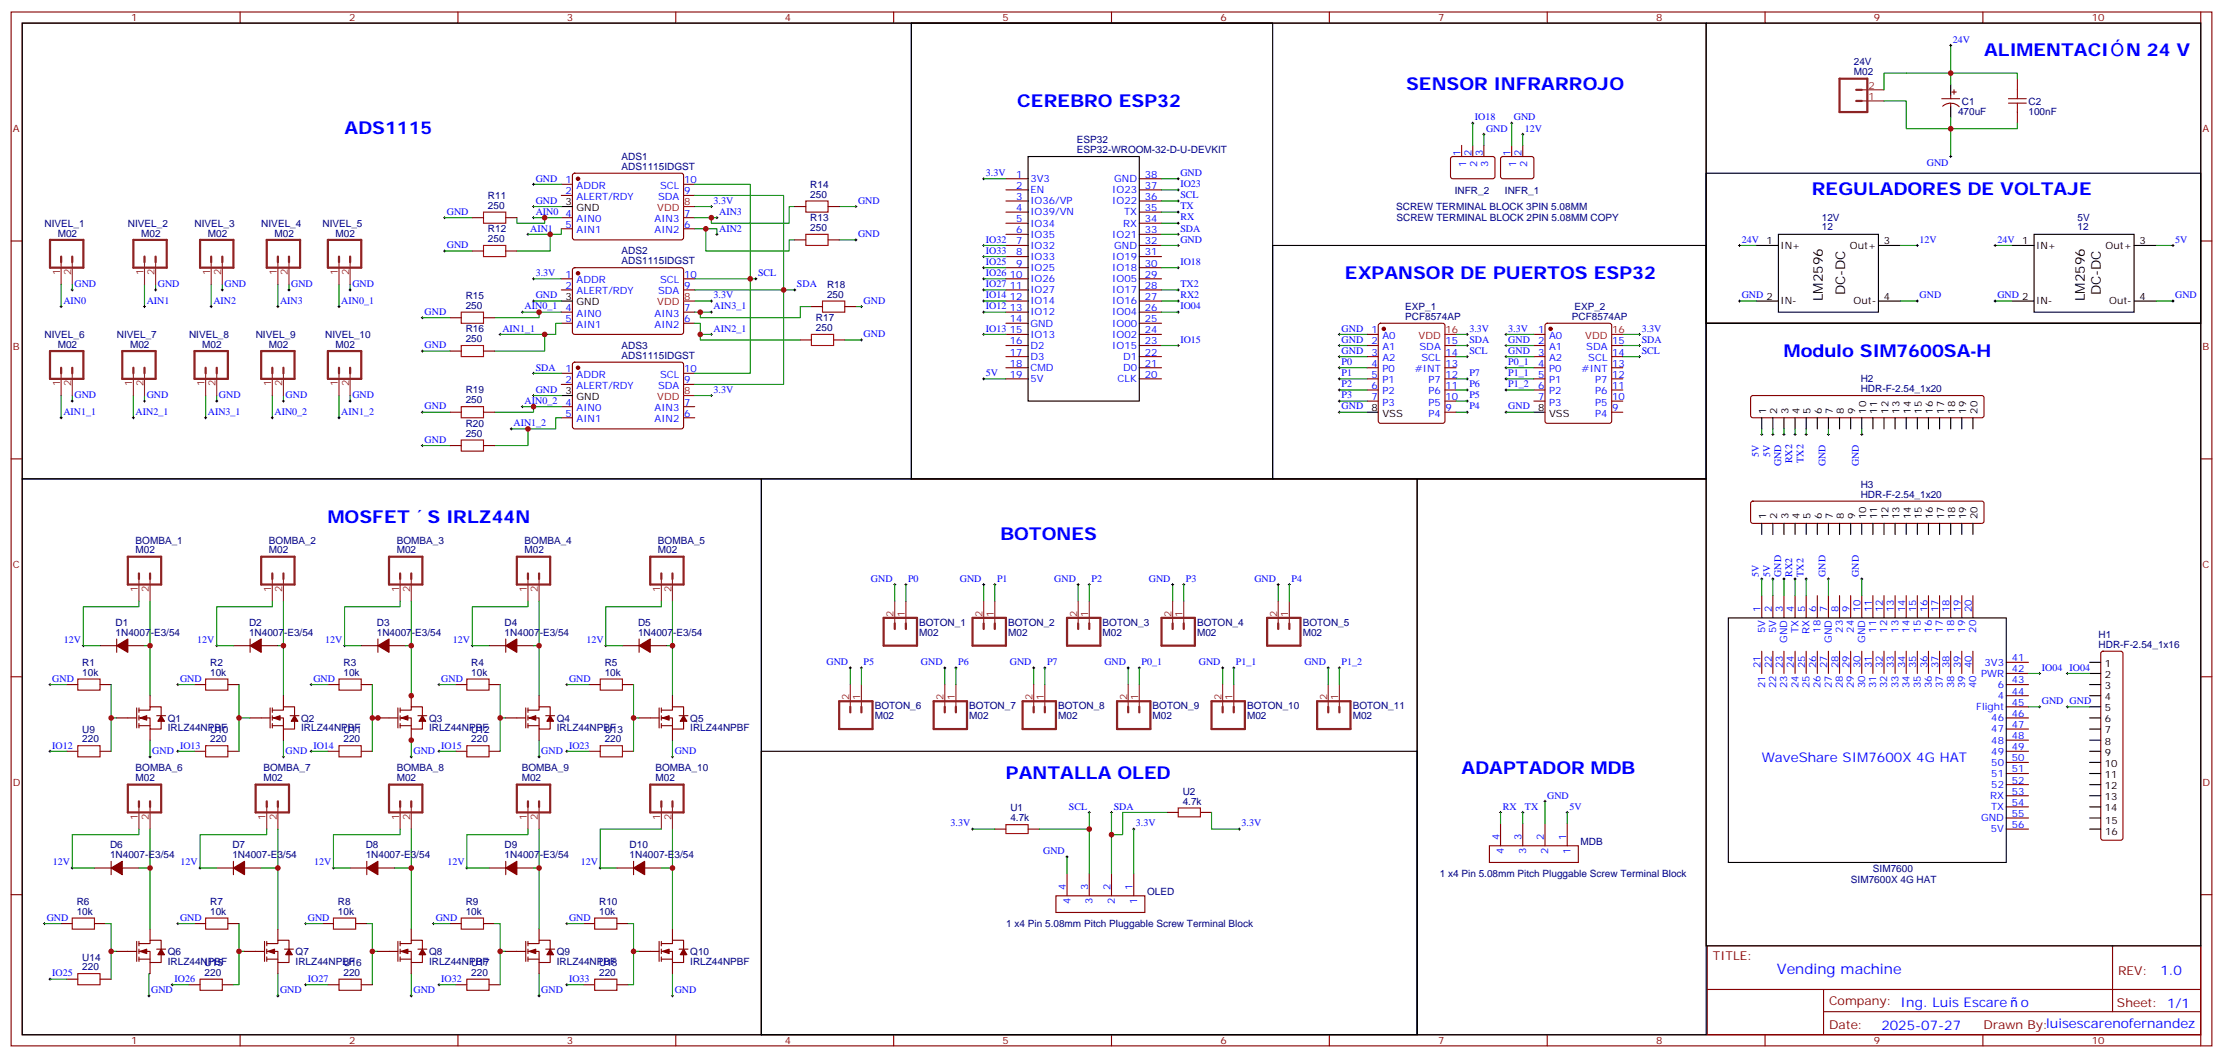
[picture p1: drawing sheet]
<svg xmlns="http://www.w3.org/2000/svg" width="706mm" height="335mm" viewBox="0 0 706 335" stroke-linecap="round" stroke-linejoin="round" font-family="sans-serif">
<defs><g id="words">
<g font-size="5.6" fill="#00f">
<text x="629.7" y="17.9">ALIMENTACI</text>
<text x="674.8" y="17.9">N 24 V</text>
<text x="446.3" y="28.5">SENSOR INFRARROJO</text>
<text x="322.8" y="33.8">CEREBRO ESP32</text>
<text x="109.4" y="42.6">ADS1115</text>
<text x="575" y="62">REGULADORES DE VOLTAJE</text>
<text x="426.9" y="88.5">EXPANSOR DE PUERTOS ESP32</text>
<text x="566.2" y="113.2">Modulo SIM7600SA-H</text>
<text x="104.1" y="166.1">MOSFET</text>
<text x="135.7" y="166.1">S IRLZ44N</text>
<text x="317.5" y="171.4">BOTONES</text>
<text x="463.9" y="245.5">ADAPTADOR MDB</text>
<text x="319.3" y="247.2">PANTALLA OLED</text>
</g>
<text font-size="4.6" fill="#00f" x="564" y="309.2">Vending machine</text>
<g font-size="4.2">
<text x="578.6" y="95.5" transform="rotate(-90 578.6 95.5)">LM2596</text>
<text x="585.6" y="93.8" transform="rotate(-90 585.6 93.8)">DC-DC</text>
<text x="661.7" y="95.5" transform="rotate(-90 661.7 95.5)">LM2596</text>
<text x="666.7" y="93.8" transform="rotate(-90 666.7 93.8)">DC-DC</text>
</g>
<g font-size="4.2" fill="#00f">
<text x="559.2" y="241.9">WaveShare SIM7600X 4G HAT</text>
<text x="685.7" y="309.4">1.0</text>
<text x="641.4" y="319.5">o</text>
<text x="597.1" y="326.8">2025-07-27</text>
</g>
<g font-size="3.9" fill="#800">
<text x="543.6" y="304.7">TITLE:</text>
<text x="672.3" y="309.4">REV:</text>
<text x="580.5" y="318.9">Company: Ing. Luis Escare</text>
<text x="671.9" y="319.5">Sheet: 1/1</text>
<text x="580.5" y="326.6">Date:</text>
<text x="629.6" y="326.7">Drawn By:luisescarenofernandez</text>
</g>
<g font-size="3.2" fill="#800">
<text x="41.6" y="6.8">1</text>
<text x="110.8" y="6.8">2</text>
<text x="179.9" y="6.8">3</text>
<text x="249.1" y="6.8">4</text>
<text x="318.2" y="6.8">5</text>
<text x="387.3" y="6.8">6</text>
<text x="456.5" y="6.8">7</text>
<text x="525.6" y="6.8">8</text>
<text x="594.8" y="6.8">9</text>
<text x="663.9" y="6.8">10</text>
<text x="4.1" y="41.9">A</text>
<text x="699" y="41.9">A</text>
<text x="4.1" y="111.1">B</text>
<text x="699" y="111.1">B</text>
<text x="4.1" y="180.2">C</text>
<text x="699" y="180.2">C</text>
<text x="4.1" y="249.3">D</text>
<text x="699" y="249.3">D</text>
<text x="41.6" y="331.4">1</text>
<text x="110.8" y="331.4">2</text>
<text x="179.9" y="331.4">3</text>
<text x="249.1" y="331.4">4</text>
<text x="318.2" y="331.4">5</text>
<text x="387.3" y="331.4">6</text>
<text x="456.5" y="331.4">7</text>
<text x="525.6" y="331.4">8</text>
<text x="594.8" y="331.4">9</text>
<text x="663.9" y="331.4">10</text>
</g>
<g font-size="3.2" fill="#00f">
<text x="619.8" y="13.5">24V</text>
<text x="468.1" y="38.2">IO18</text>
<text x="471.7" y="41.7">GND</text>
<text x="480.5" y="38.2">GND</text>
<text x="484" y="41.7">12V</text>
<text x="463.5" y="49.5" transform="rotate(-90 463.5 49.5)">1</text>
<text x="465.3" y="53" transform="rotate(-90 465.3 53)">1</text>
<text x="467.1" y="49.5" transform="rotate(-90 467.1 49.5)">2</text>
<text x="468.8" y="53" transform="rotate(-90 468.8 53)">2</text>
<text x="470.6" y="49.5" transform="rotate(-90 470.6 49.5)">3</text>
<text x="472.4" y="53" transform="rotate(-90 472.4 53)">3</text>
<text x="479.4" y="49.5" transform="rotate(-90 479.4 49.5)">1</text>
<text x="481.2" y="53" transform="rotate(-90 481.2 53)">1</text>
<text x="483" y="49.5" transform="rotate(-90 483 49.5)">2</text>
<text x="484.7" y="53" transform="rotate(-90 484.7 53)">2</text>
<text x="611.6" y="52.8">GND</text>
<text x="170" y="57.6">GND</text>
<text x="179.5" y="58.1">1</text>
<text x="183" y="59.9">ADDR</text>
<text x="209.5" y="59.9">SCL</text>
<text x="217.1" y="58.1">10</text>
<text x="312.9" y="55.8">3.3V</text>
<text x="322.5" y="56.4">1</text>
<text x="322.5" y="59.9">2</text>
<text x="327" y="57.8">3V3</text>
<text x="353.6" y="57.8">GND</text>
<text x="363.4" y="59.9">37</text>
<text x="363.4" y="56.4">38</text>
<text x="374.6" y="55.8">GND</text>
<text x="374.6" y="59.4">IO23</text>
<text x="170" y="64.7">GND</text>
<text x="179.5" y="61.7">2</text>
<text x="183" y="63.4">ALERT/RDY</text>
<text x="208.9" y="63.4">SDA</text>
<text x="217.1" y="61.7">9</text>
<text x="226.5" y="64.7">3.3V</text>
<text x="272.3" y="64.7">GND</text>
<text x="322.5" y="63.4">3</text>
<text x="327" y="61.3">EN</text>
<text x="327" y="64.8">IO36/VP</text>
<text x="353" y="64.8">IO22</text>
<text x="353" y="61.3">IO23</text>
<text x="363.4" y="63.4">36</text>
<text x="374.6" y="62.9">SCL</text>
<text x="141.8" y="68.2">GND</text>
<text x="170" y="68.2">AIN0</text>
<text x="179.5" y="68.7">4</text>
<text x="183" y="70.5">AIN0</text>
<text x="207.8" y="70.5">AIN3</text>
<text x="217.1" y="68.7">7</text>
<text x="228.2" y="68.2">AIN3</text>
<text x="322.5" y="67">4</text>
<text x="322.5" y="70.5">5</text>
<text x="327" y="68.4">IO39/VN</text>
<text x="327" y="71.9">IO34</text>
<text x="356.5" y="71.9">RX</text>
<text x="356.8" y="68.4">TX</text>
<text x="363.4" y="70.5">34</text>
<text x="363.4" y="67">35</text>
<text x="374.6" y="70">RX</text>
<text x="374.6" y="66.4">TX</text>
<text x="168.3" y="73.5">AIN1</text>
<text x="179.5" y="72.2">5</text>
<text x="183" y="74">AIN1</text>
<text x="207.8" y="74">AIN2</text>
<text x="217.1" y="72.2">6</text>
<text x="228.2" y="73.5">AIN2</text>
<text x="272.3" y="75.2">GND</text>
<text x="312.9" y="77">IO32</text>
<text x="322.5" y="74">6</text>
<text x="322.5" y="77.5">7</text>
<text x="327" y="75.4">IO35</text>
<text x="353" y="75.4">IO21</text>
<text x="363.4" y="77.5">32</text>
<text x="363.4" y="74">33</text>
<text x="374.6" y="77">GND</text>
<text x="374.6" y="73.5">SDA</text>
<text x="552.8" y="77">24V</text>
<text x="609.2" y="77">12V</text>
<text x="633.9" y="77">24V</text>
<text x="690.4" y="77">5V</text>
<text x="141.8" y="78.8">GND</text>
<text x="312.9" y="80.5">IO33</text>
<text x="322.5" y="81.1">8</text>
<text x="327" y="79">IO32</text>
<text x="327" y="82.5">IO33</text>
<text x="353" y="82.5">IO19</text>
<text x="353.6" y="79">GND</text>
<text x="363.4" y="81.1">31</text>
<text x="170" y="87.6">3.3V</text>
<text x="179.5" y="88.1">1</text>
<text x="183" y="89.9">ADDR</text>
<text x="209.5" y="89.9">SCL</text>
<text x="217.1" y="88.1">10</text>
<text x="240.6" y="87.6">SCL</text>
<text x="312.9" y="84.1">IO25</text>
<text x="312.9" y="87.6">IO26</text>
<text x="320.5" y="88.1">10</text>
<text x="322.5" y="84.6">9</text>
<text x="327" y="86">IO25</text>
<text x="327" y="89.5">IO26</text>
<text x="353" y="89.5">IO05</text>
<text x="353" y="86">IO18</text>
<text x="363.4" y="88.1">29</text>
<text x="363.4" y="84.6">30</text>
<text x="374.6" y="84.1">IO18</text>
<text x="23.6" y="91.1">GND</text>
<text x="50.1" y="91.1">GND</text>
<text x="71.3" y="91.1">GND</text>
<text x="92.4" y="91.1">GND</text>
<text x="111.8" y="91.1">GND</text>
<text x="170" y="94.7">GND</text>
<text x="179.5" y="91.7">2</text>
<text x="183" y="93.4">ALERT/RDY</text>
<text x="208.9" y="93.4">SDA</text>
<text x="217.1" y="91.7">9</text>
<text x="226.5" y="94.7">3.3V</text>
<text x="252.9" y="91.1">SDA</text>
<text x="312.9" y="94.7">IO14</text>
<text x="312.9" y="91.1">IO27</text>
<text x="320.5" y="91.7">11</text>
<text x="320.5" y="95.2">12</text>
<text x="327" y="93.1">IO27</text>
<text x="353" y="93.1">IO17</text>
<text x="363.4" y="95.2">27</text>
<text x="363.4" y="91.7">28</text>
<text x="374.6" y="91.1">TX2</text>
<text x="374.6" y="94.7">RX2</text>
<text x="552.8" y="94.7">GND 2</text>
<text x="609.2" y="94.7">GND</text>
<text x="633.9" y="94.7">GND 2</text>
<text x="690.4" y="94.7">GND</text>
<text x="20.1" y="96.4">AIN0</text>
<text x="46.6" y="96.4">AIN1</text>
<text x="67.7" y="96.4">AIN2</text>
<text x="88.9" y="96.4">AIN3</text>
<text x="108.3" y="96.4">AIN0_1</text>
<text x="134.8" y="99.9">GND</text>
<text x="166.5" y="98.2">AIN0_1</text>
<text x="179.5" y="98.7">4</text>
<text x="183" y="100.5">AIN0</text>
<text x="207.8" y="100.5">AIN3</text>
<text x="217.1" y="98.7">7</text>
<text x="226.5" y="98.2">AIN3_1</text>
<text x="274.1" y="96.4">GND</text>
<text x="312.9" y="98.2">IO12</text>
<text x="320.5" y="98.7">13</text>
<text x="327" y="96.6">IO14</text>
<text x="327" y="100.1">IO12</text>
<text x="353" y="100.1">IO04</text>
<text x="353" y="96.6">IO16</text>
<text x="363.4" y="98.7">26</text>
<text x="374.6" y="98.2">IO04</text>
<text x="159.5" y="105.2">AIN1_1</text>
<text x="179.5" y="102.2">5</text>
<text x="183" y="104">AIN1</text>
<text x="207.8" y="104">AIN2</text>
<text x="217.1" y="102.2">6</text>
<text x="226.5" y="105.2">AIN2_1</text>
<text x="274.1" y="107">GND</text>
<text x="312.9" y="105.2">IO13</text>
<text x="320.5" y="102.2">14</text>
<text x="320.5" y="105.8">15</text>
<text x="327" y="103.6">GND</text>
<text x="327" y="107.2">IO13</text>
<text x="353" y="107.2">IO02</text>
<text x="353" y="103.6">IO00</text>
<text x="363.4" y="105.8">24</text>
<text x="363.4" y="102.2">25</text>
<text x="425.8" y="105.2">GND</text>
<text x="435.3" y="105.8">1</text>
<text x="438.7" y="107.5">A0</text>
<text x="466.4" y="105.2">3.3V</text>
<text x="478.7" y="105.2">3.3V</text>
<text x="488.2" y="105.8">1</text>
<text x="491.7" y="107.5">A0</text>
<text x="521.1" y="105.2">3.3V</text>
<text x="134.8" y="110.5">GND</text>
<text x="320.5" y="109.3">16</text>
<text x="320.5" y="112.8">17</text>
<text x="327" y="110.7">D2</text>
<text x="353" y="110.7">IO15</text>
<text x="363.4" y="112.8">22</text>
<text x="363.4" y="109.3">23</text>
<text x="374.6" y="108.8">IO15</text>
<text x="425.8" y="108.8">GND</text>
<text x="425.8" y="112.3">GND</text>
<text x="435.3" y="112.8">3</text>
<text x="435.3" y="109.3">2</text>
<text x="438.7" y="111.1">A1</text>
<text x="450.5" y="111.1">SDA</text>
<text x="458.8" y="109.3">15</text>
<text x="458.8" y="112.8">14</text>
<text x="466.4" y="108.8">SDA</text>
<text x="466.4" y="112.3">SCL</text>
<text x="478.7" y="108.8">GND</text>
<text x="478.7" y="112.3">GND</text>
<text x="488.2" y="112.8">3</text>
<text x="488.2" y="109.3">2</text>
<text x="491.7" y="111.1">A1</text>
<text x="503.4" y="111.1">SDA</text>
<text x="511.7" y="109.3">15</text>
<text x="511.7" y="112.8">14</text>
<text x="521.1" y="108.8">SDA</text>
<text x="521.1" y="112.3">SCL</text>
<text x="170" y="117.6">SDA</text>
<text x="179.5" y="118.1">1</text>
<text x="183" y="119.9">ADDR</text>
<text x="209.5" y="119.9">SCL</text>
<text x="217.1" y="118.1">10</text>
<text x="312.9" y="119.3">5V</text>
<text x="320.5" y="116.3">18</text>
<text x="320.5" y="119.9">19</text>
<text x="327" y="114.2">D3</text>
<text x="327" y="117.8">CMD</text>
<text x="356.4" y="117.8">D0</text>
<text x="356.4" y="114.2">D1</text>
<text x="363.4" y="119.9">20</text>
<text x="363.4" y="116.3">21</text>
<text x="425.8" y="115.8">P0</text>
<text x="425.8" y="119.3">P1</text>
<text x="435.3" y="119.9">5</text>
<text x="435.3" y="116.3">4</text>
<text x="438.7" y="118.1">P0</text>
<text x="438.7" y="114.6">A2</text>
<text x="449" y="118.1">#INT</text>
<text x="451.2" y="114.6">SCL</text>
<text x="458.8" y="116.3">13</text>
<text x="458.8" y="119.9">12</text>
<text x="466.4" y="119.3">P7</text>
<text x="478.7" y="115.8">P0_1</text>
<text x="478.7" y="119.3">P1_1</text>
<text x="488.2" y="119.9">5</text>
<text x="488.2" y="116.3">4</text>
<text x="491.7" y="118.1">P0</text>
<text x="491.7" y="114.6">A2</text>
<text x="502" y="118.1">#INT</text>
<text x="504.1" y="114.6">SCL</text>
<text x="511.7" y="116.3">13</text>
<text x="511.7" y="119.9">12</text>
<text x="170" y="124.6">GND</text>
<text x="179.5" y="121.6">2</text>
<text x="183" y="123.4">ALERT/RDY</text>
<text x="208.9" y="123.4">SDA</text>
<text x="217.1" y="121.6">9</text>
<text x="226.5" y="124.6">3.3V</text>
<text x="327" y="121.3">5V</text>
<text x="354.7" y="121.3">CLK</text>
<text x="425.8" y="122.9">P2</text>
<text x="435.3" y="123.4">6</text>
<text x="438.7" y="125.2">P2</text>
<text x="438.7" y="121.6">P1</text>
<text x="453.4" y="121.6">P7</text>
<text x="453.4" y="125.2">P6</text>
<text x="458.8" y="123.4">11</text>
<text x="466.4" y="122.9">P6</text>
<text x="478.7" y="122.9">P1_2</text>
<text x="488.2" y="123.4">6</text>
<text x="491.7" y="125.2">P2</text>
<text x="491.7" y="121.6">P1</text>
<text x="506.3" y="121.6">P7</text>
<text x="506.3" y="125.2">P6</text>
<text x="511.7" y="123.4">11</text>
<text x="20.1" y="131.7">AIN1_1</text>
<text x="23.6" y="126.4">GND</text>
<text x="43" y="131.7">AIN2_1</text>
<text x="46.6" y="126.4">GND</text>
<text x="66" y="131.7">AIN3_1</text>
<text x="69.5" y="126.4">GND</text>
<text x="87.1" y="131.7">AIN0_2</text>
<text x="90.7" y="126.4">GND</text>
<text x="108.3" y="131.7">AIN1_2</text>
<text x="111.8" y="126.4">GND</text>
<text x="134.8" y="129.9">GND</text>
<text x="166.5" y="128.2">AIN0_2</text>
<text x="179.5" y="128.7">4</text>
<text x="183" y="130.5">AIN0</text>
<text x="207.8" y="130.5">AIN3</text>
<text x="217.1" y="128.7">7</text>
<text x="425.8" y="129.9">GND</text>
<text x="425.8" y="126.4">P3</text>
<text x="435.3" y="126.9">7</text>
<text x="438.7" y="128.7">P3</text>
<text x="453.4" y="128.7">P5</text>
<text x="458.8" y="126.9">10</text>
<text x="458.8" y="130.5">9</text>
<text x="466.4" y="129.9">P4</text>
<text x="466.4" y="126.4">P5</text>
<text x="478.7" y="129.9">GND</text>
<text x="488.2" y="126.9">7</text>
<text x="491.7" y="128.7">P3</text>
<text x="506.3" y="128.7">P5</text>
<text x="511.7" y="126.9">10</text>
<text x="511.7" y="130.5">9</text>
<text x="163" y="135.2">AIN1_2</text>
<text x="179.5" y="132.2">5</text>
<text x="183" y="134">AIN1</text>
<text x="207.8" y="134">AIN2</text>
<text x="217.1" y="132.2">6</text>
<text x="453.4" y="132.2">P4</text>
<text x="506.3" y="132.2">P4</text>
<text x="134.8" y="140.5">GND</text>
<text x="558.3" y="144.9" transform="rotate(-90 558.3 144.9)">5V</text>
<text x="561.8" y="144.9" transform="rotate(-90 561.8 144.9)">5V</text>
<text x="565.3" y="147.9" transform="rotate(-90 565.3 147.9)">GND</text>
<text x="568.9" y="147" transform="rotate(-90 568.9 147)">RX2</text>
<text x="572.4" y="146.9" transform="rotate(-90 572.4 146.9)">TX2</text>
<text x="579.4" y="147.9" transform="rotate(-90 579.4 147.9)">GND</text>
<text x="590" y="147.9" transform="rotate(-90 590 147.9)">GND</text>
<text x="276.4" y="184.6">GND</text>
<text x="288.2" y="184.6">P0</text>
<text x="304.6" y="184.6">GND</text>
<text x="316.4" y="184.6">P1</text>
<text x="334.6" y="184.6">GND</text>
<text x="346.4" y="184.6">P2</text>
<text x="364.6" y="184.6">GND</text>
<text x="376.4" y="184.6">P3</text>
<text x="398.1" y="184.6">GND</text>
<text x="409.9" y="184.6">P4</text>
<text x="558.3" y="183" transform="rotate(-90 558.3 183)">5V</text>
<text x="561.8" y="183" transform="rotate(-90 561.8 183)">5V</text>
<text x="565.3" y="183" transform="rotate(-90 565.3 183)">GND</text>
<text x="568.9" y="183" transform="rotate(-90 568.9 183)">RX2</text>
<text x="572.4" y="183" transform="rotate(-90 572.4 183)">TX2</text>
<text x="579.4" y="183" transform="rotate(-90 579.4 183)">GND</text>
<text x="590" y="183" transform="rotate(-90 590 183)">GND</text>
<text x="558.8" y="194.3" transform="rotate(-90 558.8 194.3)">1</text>
<text x="562.3" y="194.3" transform="rotate(-90 562.3 194.3)">2</text>
<text x="565.9" y="194.3" transform="rotate(-90 565.9 194.3)">3</text>
<text x="569.4" y="194.3" transform="rotate(-90 569.4 194.3)">4</text>
<text x="572.9" y="194.3" transform="rotate(-90 572.9 194.3)">5</text>
<text x="576.4" y="194.3" transform="rotate(-90 576.4 194.3)">6</text>
<text x="580" y="194.3" transform="rotate(-90 580 194.3)">7</text>
<text x="583.5" y="194.3" transform="rotate(-90 583.5 194.3)">8</text>
<text x="587" y="194.3" transform="rotate(-90 587 194.3)">9</text>
<text x="590.5" y="194.3" transform="rotate(-90 590.5 194.3)">10</text>
<text x="594.1" y="194.3" transform="rotate(-90 594.1 194.3)">11</text>
<text x="597.6" y="194.3" transform="rotate(-90 597.6 194.3)">12</text>
<text x="601.1" y="194.3" transform="rotate(-90 601.1 194.3)">13</text>
<text x="604.7" y="194.3" transform="rotate(-90 604.7 194.3)">14</text>
<text x="608.2" y="194.3" transform="rotate(-90 608.2 194.3)">15</text>
<text x="611.7" y="194.3" transform="rotate(-90 611.7 194.3)">16</text>
<text x="615.2" y="194.3" transform="rotate(-90 615.2 194.3)">17</text>
<text x="618.8" y="194.3" transform="rotate(-90 618.8 194.3)">18</text>
<text x="622.3" y="194.3" transform="rotate(-90 622.3 194.3)">19</text>
<text x="625.8" y="194.3" transform="rotate(-90 625.8 194.3)">20</text>
<text x="560.2" y="201" transform="rotate(-90 560.2 201)">5V</text>
<text x="563.7" y="201" transform="rotate(-90 563.7 201)">5V</text>
<text x="570.8" y="200.9" transform="rotate(-90 570.8 200.9)">TX</text>
<text x="574.3" y="201.2" transform="rotate(-90 574.3 201.2)">RX</text>
<text x="577.8" y="200.8" transform="rotate(-90 577.8 200.8)">18</text>
<text x="584.9" y="200.8" transform="rotate(-90 584.9 200.8)">23</text>
<text x="588.4" y="200.8" transform="rotate(-90 588.4 200.8)">24</text>
<text x="595.5" y="200.8" transform="rotate(-90 595.5 200.8)">11</text>
<text x="599" y="200.8" transform="rotate(-90 599 200.8)">12</text>
<text x="602.5" y="200.8" transform="rotate(-90 602.5 200.8)">13</text>
<text x="606.1" y="200.8" transform="rotate(-90 606.1 200.8)">14</text>
<text x="609.6" y="200.8" transform="rotate(-90 609.6 200.8)">15</text>
<text x="613.1" y="200.8" transform="rotate(-90 613.1 200.8)">16</text>
<text x="616.7" y="200.8" transform="rotate(-90 616.7 200.8)">17</text>
<text x="620.2" y="200.8" transform="rotate(-90 620.2 200.8)">18</text>
<text x="623.7" y="200.8" transform="rotate(-90 623.7 200.8)">19</text>
<text x="627.2" y="200.8" transform="rotate(-90 627.2 200.8)">20</text>
<text x="20.3" y="204">12V</text>
<text x="62.6" y="204">12V</text>
<text x="103.2" y="204">12V</text>
<text x="143.8" y="204">12V</text>
<text x="186.1" y="204">12V</text>
<text x="567.3" y="204.1" transform="rotate(-90 567.3 204.1)">GND</text>
<text x="581.4" y="204.1" transform="rotate(-90 581.4 204.1)">GND</text>
<text x="592" y="204.1" transform="rotate(-90 592 204.1)">GND</text>
<text x="638.5" y="209.8">41</text>
<text x="262.3" y="211.1">GND</text>
<text x="274.1" y="211.1">P5</text>
<text x="292.3" y="211.1">GND</text>
<text x="304.1" y="211.1">P6</text>
<text x="320.5" y="211.1">GND</text>
<text x="332.3" y="211.1">P7</text>
<text x="350.5" y="211.1">GND</text>
<text x="362.3" y="211.1">P0_1</text>
<text x="380.5" y="211.1">GND</text>
<text x="392.3" y="211.1">P1_1</text>
<text x="414" y="211.1">GND</text>
<text x="425.8" y="211.1">P1_2</text>
<text x="558.8" y="211.9" transform="rotate(-90 558.8 211.9)">21</text>
<text x="562.3" y="211.9" transform="rotate(-90 562.3 211.9)">22</text>
<text x="565.9" y="211.9" transform="rotate(-90 565.9 211.9)">23</text>
<text x="569.4" y="211.9" transform="rotate(-90 569.4 211.9)">24</text>
<text x="572.9" y="211.9" transform="rotate(-90 572.9 211.9)">25</text>
<text x="576.4" y="211.9" transform="rotate(-90 576.4 211.9)">26</text>
<text x="580" y="211.9" transform="rotate(-90 580 211.9)">27</text>
<text x="583.5" y="211.9" transform="rotate(-90 583.5 211.9)">28</text>
<text x="587" y="211.9" transform="rotate(-90 587 211.9)">29</text>
<text x="590.5" y="211.9" transform="rotate(-90 590.5 211.9)">30</text>
<text x="594.1" y="211.9" transform="rotate(-90 594.1 211.9)">31</text>
<text x="597.6" y="211.9" transform="rotate(-90 597.6 211.9)">32</text>
<text x="601.1" y="211.9" transform="rotate(-90 601.1 211.9)">33</text>
<text x="604.7" y="211.9" transform="rotate(-90 604.7 211.9)">34</text>
<text x="608.2" y="211.9" transform="rotate(-90 608.2 211.9)">35</text>
<text x="611.7" y="211.9" transform="rotate(-90 611.7 211.9)">36</text>
<text x="615.2" y="211.9" transform="rotate(-90 615.2 211.9)">37</text>
<text x="618.8" y="211.9" transform="rotate(-90 618.8 211.9)">38</text>
<text x="622.3" y="211.9" transform="rotate(-90 622.3 211.9)">39</text>
<text x="625.8" y="211.9" transform="rotate(-90 625.8 211.9)">40</text>
<text x="628.8" y="214.8">PWR</text>
<text x="629.9" y="211.2">3V3</text>
<text x="638.5" y="213.4">42</text>
<text x="648.1" y="212.8">IO04</text>
<text x="656.9" y="212.8">IO04</text>
<text x="16.6" y="216.4">GND</text>
<text x="57.1" y="216.4">GND</text>
<text x="99.5" y="216.4">GND</text>
<text x="140.1" y="216.4">GND</text>
<text x="180.6" y="216.4">GND</text>
<text x="560.2" y="218.5" transform="rotate(-90 560.2 218.5)">21</text>
<text x="563.7" y="218.5" transform="rotate(-90 563.7 218.5)">22</text>
<text x="567.3" y="218.5" transform="rotate(-90 567.3 218.5)">23</text>
<text x="570.8" y="218.5" transform="rotate(-90 570.8 218.5)">24</text>
<text x="574.3" y="218.5" transform="rotate(-90 574.3 218.5)">25</text>
<text x="577.8" y="218.5" transform="rotate(-90 577.8 218.5)">26</text>
<text x="581.4" y="218.5" transform="rotate(-90 581.4 218.5)">27</text>
<text x="584.9" y="218.5" transform="rotate(-90 584.9 218.5)">28</text>
<text x="588.4" y="218.5" transform="rotate(-90 588.4 218.5)">29</text>
<text x="592" y="218.5" transform="rotate(-90 592 218.5)">30</text>
<text x="595.5" y="218.5" transform="rotate(-90 595.5 218.5)">31</text>
<text x="599" y="218.5" transform="rotate(-90 599 218.5)">32</text>
<text x="602.5" y="218.5" transform="rotate(-90 602.5 218.5)">33</text>
<text x="606.1" y="218.5" transform="rotate(-90 606.1 218.5)">34</text>
<text x="609.6" y="218.5" transform="rotate(-90 609.6 218.5)">35</text>
<text x="613.1" y="218.5" transform="rotate(-90 613.1 218.5)">36</text>
<text x="616.7" y="218.5" transform="rotate(-90 616.7 218.5)">37</text>
<text x="620.2" y="218.5" transform="rotate(-90 620.2 218.5)">38</text>
<text x="623.7" y="218.5" transform="rotate(-90 623.7 218.5)">39</text>
<text x="627.2" y="218.5" transform="rotate(-90 627.2 218.5)">40</text>
<text x="634" y="218.3">6</text>
<text x="634" y="221.8">4</text>
<text x="638.5" y="216.9">43</text>
<text x="638.5" y="220.4">44</text>
<text x="627.3" y="225.4">Flight</text>
<text x="638.5" y="223.9">45</text>
<text x="638.5" y="227.5">46</text>
<text x="648.1" y="223.4">GND GND</text>
<text x="632" y="228.9">46</text>
<text x="632" y="232.4">47</text>
<text x="638.5" y="231">47</text>
<text x="16.6" y="237.5">IO12</text>
<text x="48.3" y="239.3">GND</text>
<text x="57.1" y="237.5">IO13</text>
<text x="90.7" y="239.3">GND</text>
<text x="99.5" y="237.5">IO14</text>
<text x="131.2" y="239.3">GND</text>
<text x="140.1" y="237.5">IO15</text>
<text x="171.8" y="239.3">GND</text>
<text x="180.6" y="237.5">IO23</text>
<text x="214.1" y="239.3">GND</text>
<text x="632" y="235.9">48</text>
<text x="632" y="239.5">49</text>
<text x="638.5" y="234.5">48</text>
<text x="638.5" y="238.1">49</text>
<text x="632" y="243">50</text>
<text x="638.5" y="241.6">50</text>
<text x="638.5" y="245.1">51</text>
<text x="632" y="246.5">51</text>
<text x="632" y="250">52</text>
<text x="638.5" y="248.6">52</text>
<text x="339.2" y="256.9">SCL</text>
<text x="353.5" y="256.9">SDA</text>
<text x="477" y="256.9">RX</text>
<text x="484" y="256.9">TX</text>
<text x="491.1" y="253.4">GND</text>
<text x="498.1" y="256.9">5V</text>
<text x="631.7" y="253.6">RX</text>
<text x="631.9" y="257.1">TX</text>
<text x="638.5" y="252.2">53</text>
<text x="638.5" y="255.7">54</text>
<text x="301.7" y="262.2">3.3V</text>
<text x="360.5" y="262.2">3.3V</text>
<text x="394.1" y="262.2">3.3V</text>
<text x="628.8" y="260.6">GND</text>
<text x="638.5" y="259.2">55</text>
<text x="638.5" y="262.7">56</text>
<text x="475.9" y="266.6" transform="rotate(-90 475.9 266.6)">4</text>
<text x="483" y="266.6" transform="rotate(-90 483 266.6)">3</text>
<text x="490" y="266.6" transform="rotate(-90 490 266.6)">2</text>
<text x="497.1" y="266.6" transform="rotate(-90 497.1 266.6)">1</text>
<text x="631.9" y="264.2">5V</text>
<text x="16.8" y="274.6">12V</text>
<text x="57.3" y="274.6">12V</text>
<text x="99.7" y="274.6">12V</text>
<text x="142" y="274.6">12V</text>
<text x="184.3" y="274.6">12V</text>
<text x="331.1" y="271">GND</text>
<text x="477.3" y="271.1" transform="rotate(-90 477.3 271.1)">4</text>
<text x="484.4" y="271.1" transform="rotate(-90 484.4 271.1)">3</text>
<text x="491.4" y="271.1" transform="rotate(-90 491.4 271.1)">2</text>
<text x="498.5" y="271.1" transform="rotate(-90 498.5 271.1)">1</text>
<text x="338.3" y="282.5" transform="rotate(-90 338.3 282.5)">4</text>
<text x="339.7" y="287" transform="rotate(-90 339.7 287)">4</text>
<text x="345.4" y="282.5" transform="rotate(-90 345.4 282.5)">3</text>
<text x="346.8" y="287" transform="rotate(-90 346.8 287)">3</text>
<text x="352.4" y="282.5" transform="rotate(-90 352.4 282.5)">2</text>
<text x="353.8" y="287" transform="rotate(-90 353.8 287)">2</text>
<text x="359.5" y="282.5" transform="rotate(-90 359.5 282.5)">1</text>
<text x="360.9" y="287" transform="rotate(-90 360.9 287)">1</text>
<text x="14.8" y="292.2">GND</text>
<text x="57.1" y="292.2">GND</text>
<text x="97.7" y="292.2">GND</text>
<text x="138.3" y="292.2">GND</text>
<text x="180.6" y="292.2">GND</text>
<text x="16.6" y="309.8">IO25</text>
<text x="55.4" y="311.6">IO26</text>
<text x="97.7" y="311.6">IO27</text>
<text x="140.1" y="311.6">IO32</text>
<text x="180.6" y="311.6">IO33</text>
<text x="48" y="315.1">GND</text>
<text x="88.9" y="315.1">GND</text>
<text x="131.2" y="315.1">GND</text>
<text x="171.8" y="315.1">GND</text>
<text x="214.1" y="315.1">GND</text>
</g>
<g font-size="3.2" fill="#000080">
<text x="588.4" y="23.6">M02</text>
<text x="588.4" y="20.5">24V</text>
<text x="622.7" y="33.2">C1</text>
<text x="643.8" y="33.2">C2</text>
<text x="621.5" y="36.6">470uF</text>
<text x="643.8" y="36.4">100nF</text>
<text x="341.8" y="45.4">ESP32</text>
<text x="197.3" y="53.8">ADS1115IDGST</text>
<text x="197.3" y="50.7">ADS1</text>
<text x="341.8" y="48.6">ESP32-WROOM-32-D-U-DEVKIT</text>
<text x="257.2" y="59.6">R14</text>
<text x="154.9" y="63.1">R11</text>
<text x="257.2" y="62.7">250</text>
<text x="461.8" y="61.4">INFR_2</text>
<text x="477.6" y="61.4">INFR_1</text>
<text x="14.1" y="72">NIVEL_1</text>
<text x="40.6" y="72">NIVEL_2</text>
<text x="61.8" y="72">NIVEL_3</text>
<text x="82.9" y="72">NIVEL_4</text>
<text x="102.3" y="72">NIVEL_5</text>
<text x="154.9" y="66.3">250</text>
<text x="257.2" y="70.1">R13</text>
<text x="443.1" y="66.7">SCREW TERMINAL BLOCK 3PIN 5.08MM</text>
<text x="443.2" y="70.2">SCREW TERMINAL BLOCK 2PIN 5.08MM COPY</text>
<text x="578.2" y="70">12V</text>
<text x="659.4" y="70">5V</text>
<text x="18.3" y="75.1">M02</text>
<text x="44.8" y="75.1">M02</text>
<text x="66" y="75.1">M02</text>
<text x="87.1" y="75.1">M02</text>
<text x="106.5" y="75.1">M02</text>
<text x="154.9" y="76.8">250</text>
<text x="154.9" y="73.7">R12</text>
<text x="257.2" y="73.3">250</text>
<text x="578.2" y="73.1">12</text>
<text x="659.4" y="73.1">12</text>
<text x="197.3" y="83.8">ADS1115IDGST</text>
<text x="197.3" y="80.6">ADS2</text>
<text x="147.8" y="94.8">R15</text>
<text x="262.5" y="94.5">250</text>
<text x="262.5" y="91.3">R18</text>
<text x="147.8" y="98">250</text>
<text x="259" y="101.9">R17</text>
<text x="446" y="101.4">PCF8574AP</text>
<text x="446" y="98.3">EXP_1</text>
<text x="498.9" y="101.4">PCF8574AP</text>
<text x="499.7" y="98.4">EXP_2</text>
<text x="14.1" y="107.3">NIVEL_6</text>
<text x="37.1" y="107.3">NIVEL_7</text>
<text x="60" y="107.3">NIVEL_8</text>
<text x="81.2" y="107.3">NIVEL_9</text>
<text x="103.2" y="107.3">NIVEL_10</text>
<text x="147.8" y="105.4">R16</text>
<text x="259" y="105.1">250</text>
<text x="18.3" y="110.3">M02</text>
<text x="41.3" y="110.3">M02</text>
<text x="64.2" y="110.3">M02</text>
<text x="85.4" y="110.3">M02</text>
<text x="106.5" y="110.3">M02</text>
<text x="147.8" y="108.6">250</text>
<text x="197.3" y="113.8">ADS1115IDGST</text>
<text x="197.3" y="110.6">ADS3</text>
<text x="147.8" y="124.8">R19</text>
<text x="590.6" y="124.5">HDR-F-2.54_1x20</text>
<text x="590.6" y="121.3">H2</text>
<text x="147.8" y="128">250</text>
<text x="147.8" y="135.4">R20</text>
<text x="147.8" y="138.6">250</text>
<text x="590.6" y="154.9">H3</text>
<text x="590.6" y="158">HDR-F-2.54_1x20</text>
<text x="43" y="172.5">BOMBA_1</text>
<text x="85.4" y="172.5">BOMBA_2</text>
<text x="125.9" y="172.5">BOMBA_3</text>
<text x="166.5" y="172.5">BOMBA_4</text>
<text x="208.8" y="172.5">BOMBA_5</text>
<text x="43" y="175.6">M02</text>
<text x="85.4" y="175.6">M02</text>
<text x="125.9" y="175.6">M02</text>
<text x="166.5" y="175.6">M02</text>
<text x="208.8" y="175.6">M02</text>
<text x="36.7" y="201.7">1N4007-E3/54</text>
<text x="36.7" y="198.6">D1</text>
<text x="79" y="201.7">1N4007-E3/54</text>
<text x="79" y="198.6">D2</text>
<text x="119.6" y="201.7">1N4007-E3/54</text>
<text x="119.6" y="198.6">D3</text>
<text x="160.2" y="201.7">1N4007-E3/54</text>
<text x="160.2" y="198.6">D4</text>
<text x="202.5" y="201.7">1N4007-E3/54</text>
<text x="202.5" y="198.6">D5</text>
<text x="291.7" y="201.8">M02</text>
<text x="291.7" y="198.7">BOTON_1</text>
<text x="320" y="201.8">M02</text>
<text x="320" y="198.7">BOTON_2</text>
<text x="350" y="201.8">M02</text>
<text x="350" y="198.7">BOTON_3</text>
<text x="379.9" y="201.8">M02</text>
<text x="379.9" y="198.7">BOTON_4</text>
<text x="413.5" y="201.8">M02</text>
<text x="413.5" y="198.7">BOTON_5</text>
<text x="666.1" y="202.4">H1</text>
<text x="666.1" y="205.6">HDR-F-2.54_1x16</text>
<text x="26.1" y="214.4">10k</text>
<text x="26.1" y="211.3">R1</text>
<text x="66.7" y="214.4">10k</text>
<text x="66.7" y="211.3">R2</text>
<text x="109" y="214.4">10k</text>
<text x="109" y="211.3">R3</text>
<text x="149.6" y="214.4">10k</text>
<text x="149.6" y="211.3">R4</text>
<text x="191.9" y="214.4">10k</text>
<text x="191.9" y="211.3">R5</text>
<text x="277.6" y="225.1">BOTON_6</text>
<text x="307.6" y="225.1">BOTON_7</text>
<text x="335.8" y="225.1">BOTON_8</text>
<text x="365.8" y="225.1">BOTON_9</text>
<text x="395.8" y="225.1">BOTON_10</text>
<text x="429.3" y="225.1">BOTON_11</text>
<text x="26.1" y="232.5">U9</text>
<text x="53.3" y="232.1">IRLZ44NPBF</text>
<text x="53.3" y="229">Q1</text>
<text x="66.7" y="232.5">U10</text>
<text x="95.6" y="232.1">IRLZ44NPBF</text>
<text x="95.6" y="229">Q2</text>
<text x="109" y="232.5">U11</text>
<text x="136.2" y="232.1">IRLZ44NPBF</text>
<text x="136.2" y="229">Q3</text>
<text x="149.6" y="232.5">U12</text>
<text x="176.7" y="232.1">IRLZ44NPBF</text>
<text x="176.7" y="229">Q4</text>
<text x="191.9" y="232.5">U13</text>
<text x="219.1" y="232.1">IRLZ44NPBF</text>
<text x="219.1" y="229">Q5</text>
<text x="277.6" y="228.2">M02</text>
<text x="307.6" y="228.2">M02</text>
<text x="335.8" y="228.2">M02</text>
<text x="365.8" y="228.2">M02</text>
<text x="395.8" y="228.2">M02</text>
<text x="429.3" y="228.2">M02</text>
<text x="26.1" y="235.6">220</text>
<text x="66.7" y="235.6">220</text>
<text x="109" y="235.6">220</text>
<text x="149.6" y="235.6">220</text>
<text x="191.9" y="235.6">220</text>
<text x="43" y="244.8">BOMBA_6</text>
<text x="83.6" y="244.8">BOMBA_7</text>
<text x="125.9" y="244.8">BOMBA_8</text>
<text x="165.6" y="244.8">BOMBA_9</text>
<text x="208" y="244.8">BOMBA_10</text>
<text x="43" y="247.9">M02</text>
<text x="83.6" y="247.9">M02</text>
<text x="125.9" y="247.9">M02</text>
<text x="165.6" y="247.9">M02</text>
<text x="208" y="247.9">M02</text>
<text x="320.7" y="257.5">U1</text>
<text x="375.4" y="255.3">4.7k</text>
<text x="375.4" y="252.2">U2</text>
<text x="320.7" y="260.6">4.7k</text>
<text x="34.9" y="269.1">D6</text>
<text x="73.7" y="269.1">D7</text>
<text x="116.1" y="269.1">D8</text>
<text x="160.2" y="269.1">D9</text>
<text x="199.8" y="269.1">D10</text>
<text x="501.6" y="268.3">MDB</text>
<text x="34.9" y="272.3">1N4007-E3/54</text>
<text x="73.7" y="272.3">1N4007-E3/54</text>
<text x="116.1" y="272.3">1N4007-E3/54</text>
<text x="160.2" y="272.3">1N4007-E3/54</text>
<text x="199.8" y="272.3">1N4007-E3/54</text>
<text x="457" y="278.4">1 x4 Pin 5.08mm Pitch Pluggable Screw Terminal Block</text>
<text x="587.5" y="280.2">SIM7600X 4G HAT</text>
<text x="594.4" y="276.7">SIM7600</text>
<text x="24.4" y="287.1">R6</text>
<text x="66.7" y="287.1">R7</text>
<text x="107.3" y="287.1">R8</text>
<text x="147.8" y="287.1">R9</text>
<text x="190.2" y="287.1">R10</text>
<text x="364.1" y="284.2">OLED</text>
<text x="24.4" y="290.3">10k</text>
<text x="66.7" y="290.3">10k</text>
<text x="107.3" y="290.3">10k</text>
<text x="147.8" y="290.3">10k</text>
<text x="190.2" y="290.3">10k</text>
<text x="319.4" y="294.3">1 x4 Pin 5.08mm Pitch Pluggable Screw Terminal Block</text>
<text x="26.1" y="304.8">U14</text>
<text x="53.3" y="303.1">Q6</text>
<text x="93.8" y="303.1">Q7</text>
<text x="136.2" y="303.1">Q8</text>
<text x="176.7" y="303.1">Q9</text>
<text x="219.1" y="303.1">Q10</text>
<text x="26.1" y="307.9">220</text>
<text x="53.3" y="306.2">IRLZ44NPBF</text>
<text x="64.9" y="309.7">220</text>
<text x="64.9" y="306.6">U15</text>
<text x="93.8" y="306.2">IRLZ44NPBF</text>
<text x="109" y="309.7">220</text>
<text x="109" y="306.6">U16</text>
<text x="136.2" y="306.2">IRLZ44NPBF</text>
<text x="149.6" y="309.7">220</text>
<text x="149.6" y="306.6">U17</text>
<text x="176.7" y="306.2">IRLZ44NPBF</text>
<text x="190.2" y="309.7">220</text>
<text x="190.2" y="306.6">U18</text>
<text x="219.1" y="306.2">IRLZ44NPBF</text>
</g>
<g font-size="3.2" fill="#8d2323">
<text x="593" y="28.2">2</text>
<text x="593" y="31.7">1</text>
<text x="19" y="87.3" transform="rotate(-90 19 87.3)">1</text>
<text x="22.6" y="87.3" transform="rotate(-90 22.6 87.3)">2</text>
<text x="45.5" y="87.3" transform="rotate(-90 45.5 87.3)">1</text>
<text x="49" y="87.3" transform="rotate(-90 49 87.3)">2</text>
<text x="66.7" y="87.3" transform="rotate(-90 66.7 87.3)">1</text>
<text x="70.2" y="87.3" transform="rotate(-90 70.2 87.3)">2</text>
<text x="87.8" y="87.3" transform="rotate(-90 87.8 87.3)">1</text>
<text x="91.4" y="87.3" transform="rotate(-90 91.4 87.3)">2</text>
<text x="107.2" y="87.3" transform="rotate(-90 107.2 87.3)">1</text>
<text x="110.8" y="87.3" transform="rotate(-90 110.8 87.3)">2</text>
<text x="19" y="122.6" transform="rotate(-90 19 122.6)">1</text>
<text x="22.6" y="122.6" transform="rotate(-90 22.6 122.6)">2</text>
<text x="42" y="122.6" transform="rotate(-90 42 122.6)">1</text>
<text x="45.5" y="122.6" transform="rotate(-90 45.5 122.6)">2</text>
<text x="64.9" y="122.6" transform="rotate(-90 64.9 122.6)">1</text>
<text x="68.4" y="122.6" transform="rotate(-90 68.4 122.6)">2</text>
<text x="86.1" y="122.6" transform="rotate(-90 86.1 122.6)">1</text>
<text x="89.6" y="122.6" transform="rotate(-90 89.6 122.6)">2</text>
<text x="107.2" y="122.6" transform="rotate(-90 107.2 122.6)">1</text>
<text x="110.8" y="122.6" transform="rotate(-90 110.8 122.6)">2</text>
<text x="43.7" y="187.9" transform="rotate(-90 43.7 187.9)">1</text>
<text x="47.3" y="187.9" transform="rotate(-90 47.3 187.9)">2</text>
<text x="86.1" y="187.9" transform="rotate(-90 86.1 187.9)">1</text>
<text x="89.6" y="187.9" transform="rotate(-90 89.6 187.9)">2</text>
<text x="126.6" y="187.9" transform="rotate(-90 126.6 187.9)">1</text>
<text x="130.2" y="187.9" transform="rotate(-90 130.2 187.9)">2</text>
<text x="167.2" y="187.9" transform="rotate(-90 167.2 187.9)">1</text>
<text x="170.7" y="187.9" transform="rotate(-90 170.7 187.9)">2</text>
<text x="209.5" y="187.9" transform="rotate(-90 209.5 187.9)">1</text>
<text x="213.1" y="187.9" transform="rotate(-90 213.1 187.9)">2</text>
<text x="283.6" y="195.7" transform="rotate(-90 283.6 195.7)">2</text>
<text x="287.2" y="195.7" transform="rotate(-90 287.2 195.7)">1</text>
<text x="311.9" y="195.7" transform="rotate(-90 311.9 195.7)">2</text>
<text x="315.4" y="195.7" transform="rotate(-90 315.4 195.7)">1</text>
<text x="341.8" y="195.7" transform="rotate(-90 341.8 195.7)">2</text>
<text x="345.4" y="195.7" transform="rotate(-90 345.4 195.7)">1</text>
<text x="371.8" y="195.7" transform="rotate(-90 371.8 195.7)">2</text>
<text x="375.4" y="195.7" transform="rotate(-90 375.4 195.7)">1</text>
<text x="405.3" y="195.7" transform="rotate(-90 405.3 195.7)">2</text>
<text x="408.9" y="195.7" transform="rotate(-90 408.9 195.7)">1</text>
<text x="269.5" y="222.2" transform="rotate(-90 269.5 222.2)">2</text>
<text x="273" y="222.2" transform="rotate(-90 273 222.2)">1</text>
<text x="299.5" y="222.2" transform="rotate(-90 299.5 222.2)">2</text>
<text x="303" y="222.2" transform="rotate(-90 303 222.2)">1</text>
<text x="327.7" y="222.2" transform="rotate(-90 327.7 222.2)">2</text>
<text x="331.3" y="222.2" transform="rotate(-90 331.3 222.2)">1</text>
<text x="357.7" y="222.2" transform="rotate(-90 357.7 222.2)">2</text>
<text x="361.2" y="222.2" transform="rotate(-90 361.2 222.2)">1</text>
<text x="387.7" y="222.2" transform="rotate(-90 387.7 222.2)">2</text>
<text x="391.2" y="222.2" transform="rotate(-90 391.2 222.2)">1</text>
<text x="421.2" y="222.2" transform="rotate(-90 421.2 222.2)">2</text>
<text x="424.7" y="222.2" transform="rotate(-90 424.7 222.2)">1</text>
<text x="43.7" y="260.2" transform="rotate(-90 43.7 260.2)">1</text>
<text x="47.3" y="260.2" transform="rotate(-90 47.3 260.2)">2</text>
<text x="84.3" y="260.2" transform="rotate(-90 84.3 260.2)">1</text>
<text x="87.8" y="260.2" transform="rotate(-90 87.8 260.2)">2</text>
<text x="126.6" y="260.2" transform="rotate(-90 126.6 260.2)">1</text>
<text x="130.2" y="260.2" transform="rotate(-90 130.2 260.2)">2</text>
<text x="167.2" y="260.2" transform="rotate(-90 167.2 260.2)">1</text>
<text x="170.7" y="260.2" transform="rotate(-90 170.7 260.2)">2</text>
<text x="209.5" y="260.2" transform="rotate(-90 209.5 260.2)">1</text>
<text x="213.1" y="260.2" transform="rotate(-90 213.1 260.2)">2</text>
</g>
<g font-size="3.2">
<text x="179.5" y="65.2">3</text>
<text x="183" y="67">GND</text>
<text x="560.7" y="77.5">1</text>
<text x="598" y="77.5">3</text>
<text x="641.8" y="77.5">1</text>
<text x="679.1" y="77.5">3</text>
<text x="565.1" y="79">IN+</text>
<text x="587.1" y="79">Out+</text>
<text x="646.3" y="79">IN+</text>
<text x="668.3" y="79">Out+</text>
<text x="179.5" y="95.2">3</text>
<text x="598" y="95.2">4</text>
<text x="679.1" y="95.2">4</text>
<text x="183" y="96.9">GND</text>
<text x="565.1" y="96.6">IN-</text>
<text x="588.3" y="96.6">Out-</text>
<text x="646.3" y="96.6">IN-</text>
<text x="669.4" y="96.6">Out-</text>
<text x="179.5" y="125.2">3</text>
<text x="183" y="126.9">GND</text>
<text x="435.3" y="130.5">8</text>
<text x="488.2" y="130.5">8</text>
<text x="560.6" y="131.3" transform="rotate(-90 560.6 131.3)">1</text>
<text x="564.1" y="131.3" transform="rotate(-90 564.1 131.3)">2</text>
<text x="567.6" y="131.3" transform="rotate(-90 567.6 131.3)">3</text>
<text x="571.1" y="131.3" transform="rotate(-90 571.1 131.3)">4</text>
<text x="574.7" y="131.3" transform="rotate(-90 574.7 131.3)">5</text>
<text x="578.2" y="131.3" transform="rotate(-90 578.2 131.3)">6</text>
<text x="581.7" y="131.3" transform="rotate(-90 581.7 131.3)">7</text>
<text x="585.3" y="131.3" transform="rotate(-90 585.3 131.3)">8</text>
<text x="588.8" y="131.3" transform="rotate(-90 588.8 131.3)">9</text>
<text x="592.3" y="131.3" transform="rotate(-90 592.3 131.3)">10</text>
<text x="595.8" y="131.3" transform="rotate(-90 595.8 131.3)">11</text>
<text x="599.4" y="131.3" transform="rotate(-90 599.4 131.3)">12</text>
<text x="602.9" y="131.3" transform="rotate(-90 602.9 131.3)">13</text>
<text x="606.4" y="131.3" transform="rotate(-90 606.4 131.3)">14</text>
<text x="610" y="131.3" transform="rotate(-90 610 131.3)">15</text>
<text x="613.5" y="131.3" transform="rotate(-90 613.5 131.3)">16</text>
<text x="617" y="131.3" transform="rotate(-90 617 131.3)">17</text>
<text x="620.5" y="131.3" transform="rotate(-90 620.5 131.3)">18</text>
<text x="624.1" y="131.3" transform="rotate(-90 624.1 131.3)">19</text>
<text x="627.6" y="131.3" transform="rotate(-90 627.6 131.3)">20</text>
<text x="438.7" y="132.2">VSS</text>
<text x="491.7" y="132.2">VSS</text>
<text x="560.6" y="164.8" transform="rotate(-90 560.6 164.8)">1</text>
<text x="564.1" y="164.8" transform="rotate(-90 564.1 164.8)">2</text>
<text x="567.6" y="164.8" transform="rotate(-90 567.6 164.8)">3</text>
<text x="571.1" y="164.8" transform="rotate(-90 571.1 164.8)">4</text>
<text x="574.7" y="164.8" transform="rotate(-90 574.7 164.8)">5</text>
<text x="578.2" y="164.8" transform="rotate(-90 578.2 164.8)">6</text>
<text x="581.7" y="164.8" transform="rotate(-90 581.7 164.8)">7</text>
<text x="585.3" y="164.8" transform="rotate(-90 585.3 164.8)">8</text>
<text x="588.8" y="164.8" transform="rotate(-90 588.8 164.8)">9</text>
<text x="592.3" y="164.8" transform="rotate(-90 592.3 164.8)">10</text>
<text x="595.8" y="164.8" transform="rotate(-90 595.8 164.8)">11</text>
<text x="599.4" y="164.8" transform="rotate(-90 599.4 164.8)">12</text>
<text x="602.9" y="164.8" transform="rotate(-90 602.9 164.8)">13</text>
<text x="606.4" y="164.8" transform="rotate(-90 606.4 164.8)">14</text>
<text x="610" y="164.8" transform="rotate(-90 610 164.8)">15</text>
<text x="613.5" y="164.8" transform="rotate(-90 613.5 164.8)">16</text>
<text x="617" y="164.8" transform="rotate(-90 617 164.8)">17</text>
<text x="620.5" y="164.8" transform="rotate(-90 620.5 164.8)">18</text>
<text x="624.1" y="164.8" transform="rotate(-90 624.1 164.8)">19</text>
<text x="627.6" y="164.8" transform="rotate(-90 627.6 164.8)">20</text>
<text x="668.1" y="211.6">1</text>
<text x="668.1" y="215.1">2</text>
<text x="668.1" y="218.7">3</text>
<text x="668.1" y="222.2">4</text>
<text x="668.1" y="225.7">5</text>
<text x="668.1" y="229.2">6</text>
<text x="668.1" y="232.8">7</text>
<text x="668.1" y="236.3">8</text>
<text x="668.1" y="239.8">9</text>
<text x="668.1" y="243.3">10</text>
<text x="668.1" y="246.9">11</text>
<text x="668.1" y="250.4">12</text>
<text x="668.1" y="253.9">13</text>
<text x="668.1" y="257.5">14</text>
<text x="668.2" y="261.3">15</text>
<text x="668.2" y="264.9">16</text>
</g>
<g font-size="3.2" fill="#f00">
<text x="217.1" y="65.2">8</text>
<text x="208.6" y="67">VDD</text>
<text x="217.1" y="95.2">8</text>
<text x="208.6" y="96.9">VDD</text>
<text x="450.2" y="107.5">VDD</text>
<text x="458.8" y="105.8">16</text>
<text x="503.2" y="107.5">VDD</text>
<text x="511.7" y="105.8">16</text>
<text x="217.1" y="125.2">8</text>
<text x="208.6" y="126.9">VDD</text>
</g>
</g></defs>
<g fill="none" stroke="#870000" stroke-width=".35">
<path d="M3.5 3.8h698.5v328.1h-698.5zM7.1 7.3h691.4v321.1h-691.4zM76.2 3.8v3.5M145.3 3.8v3.5M214.5 3.8v3.5M283.6 3.8v3.5M352.8 3.8v3.5M421.9 3.8v3.5M491.1 3.8v3.5M560.2 3.8v3.5M629.4 3.8v3.5M698.5 3.8v3.5"/>
<path d="M616.3 31.3h5.6M616.6 33.7a3.8 3.8 0 0 1 5.2 .2M619.1 30.3v1M619.1 32.7v1.1M619.5 29.2h1.4M620.2 28.5v1.4M640.3 25v3.5M640.3 35.6v3.5M178.2 58.5h3.5M181.9 55.2l.5-.2h34.1l.5 .7-.1 20-.6 .4h-34.2l-.4-.7v-19.7zM217 58.5h3.5M319.3 56.7h7"/>
<path d="M361.6 56.7h7.1M460.6 49.9l.5-.2h13l.4 .7-.1 5.9-.6 .4h-13l-.4-.7v-5.6zM463.9 46.1v3.6M467.4 46.1v3.6M471 46.1v3.6M476.5 49.9l.5-.2h9.4l.4 .7v5.9l-.7 .4h-9.4l-.5-.7v-5.6zM479.8 46.1v3.6M483.3 46.1v3.6M3.5 76.5h3.6M149.9 69.1h3.6M149.9 79.7h3.6M160.5 69.1h3.5"/>
<path d="M160.5 79.7h3.5M178.2 62h3.5M178.2 69.1h3.5M178.2 72.6h3.5M217 62h3.5M217 69.1h3.5M217 72.6h3.5M252.2 76.1h3.6M252.2 65.5h3.6M262.8 76.1h3.5M262.8 65.5h3.5M319.3 60.3h7"/>
<path d="M319.3 63.8h7M319.3 67.3h7M319.3 70.8h7M319.3 74.4h7M319.3 77.9h7M361.6 60.3h7.1M361.6 63.8h7.1M361.6 67.3h7.1M361.6 70.8h7.1M361.6 74.4h7.1M361.6 77.9h7.1M698.5 76.5h3.5"/>
<path d="M178.2 88.5h3.5M178.2 92h3.5M178.2 99.1h3.5M181.9 85.2l.5-.3 34.1 .1 .5 .7-.1 20-.6 .4-34.2-.1-.4-.6v-19.7zM217 88.5h3.5M217 92h3.5M217 99.1h3.5M257.5 97.3h3.6M268.1 97.3h3.5M319.3 81.4h7M319.3 84.9h7M319.3 88.5h7"/>
<path d="M319.3 92h7M319.3 95.5h7M319.3 99.1h7M361.6 81.4h7.1M361.6 84.9h7.1M361.6 88.5h7.1M361.6 92h7.1M361.6 95.5h7.1M361.6 99.1h7.1M142.9 100.8h3.5M142.9 111.4h3.5M153.5 100.8h3.5"/>
<path d="M153.5 111.4h3.5M178.2 102.6h3.5M178.2 118.5h3.5M181.9 115.1l.5-.2 34.1 .1 .5 .6-.1 20.1-.6 .4-34.2-.1-.4-.6v-19.8zM217 102.6h3.5M217 118.5h3.5M254 107.9h3.5M264.6 107.9h3.5M319.3 102.6h7M319.3 106.1h7M319.3 109.6h7M319.3 113.2h7"/>
<path d="M319.3 116.7h7M361.6 102.6h7.1M361.6 106.1h7.1M361.6 109.6h7.1M361.6 113.2h7.1M361.6 116.7h7.1M433.9 106.1h3.5M433.9 109.6h3.5M433.9 113.2h3.5M433.9 116.7h3.5M437.7 102.8l.4-.2h19.8l.7 .4v30.6l-.5 .7h-20l-.6-.4-.1-30.6zM458.6 109.6h3.5"/>
<path d="M458.6 113.2h3.5M458.6 116.7h3.5M486.8 106.1h3.6M486.8 109.6h3.6M486.8 113.2h3.6M486.8 116.7h3.6M490.6 102.8l.5-.2h19.7l.7 .4v30.6l-.4 .7h-20l-.7-.4v-30.6zM511.5 109.6h3.6M511.5 113.2h3.6M511.5 116.7h3.6M142.9 130.8h3.5M153.5 130.8h3.5"/>
<path d="M178.2 122h3.5M178.2 129h3.5M178.2 132.6h3.5M217 122h3.5M217 129h3.5M217 132.6h3.5M319.3 120.2h7M361.6 120.2h7.1M433.9 120.2h3.5M433.9 123.8h3.5M433.9 127.3h3.5M458.6 120.2h3.5"/>
<path d="M458.6 123.8h3.5M458.6 127.3h3.5M458.6 130.8h3.5M486.8 120.2h3.6M486.8 123.8h3.6M486.8 127.3h3.6M511.5 120.2h3.6M511.5 123.8h3.6M511.5 127.3h3.6M511.5 130.8h3.6M555.9 125.7l.4-.2h72.7l.5 .2 .2 .5v5.7l-.2 .5-.5 .2h-72.7l-.5-.3-.2-.4v-5.7zM3.5 145.6h3.6"/>
<path d="M142.9 141.4h3.5M153.5 141.4h3.5M555.9 159.2l.4-.2h72.7l.5 .2 .2 .5v5.7l-.2 .5-.5 .2h-72.7l-.5-.2-.2-.5v-5.7zM698.5 145.6h3.5M559.2 189v7.1M562.7 189v7.1M566.2 189v7.1M569.7 189v7.1M573.3 189v7.1M576.8 189v7.1M580.3 189v7.1M583.8 189v7.1"/>
<path d="M587.4 189v7.1M590.9 189v7.1M594.4 189v7.1M598 189v7.1M601.5 189v7.1M605 189v7.1M608.5 189v7.1M612.1 189v7.1M615.6 189v7.1M619.1 189v7.1M622.7 189v7.1M626.2 189v7.1"/>
<path d="M3.5 214.8h3.6M21.2 217.2h3.5M31.7 204.9h5.3M31.7 217.2h3.6M37 202.8v4.2M40.6 204.9h5.3M61.7 217.2h3.6M72.3 217.2h3.5M74.1 204.9h5.3M79.4 202.8v4.2M82.9 204.9h5.3M104.1 217.2h3.5"/>
<path d="M114.7 204.9h5.2M114.7 217.2h3.5M119.9 202.8v4.2M123.5 204.9h5.3M144.6 217.2h3.6M155.2 204.9h5.3M155.2 217.2h3.5M160.5 202.8v4.2M164 204.9h5.3M187 217.2h3.5M197.6 204.9h5.2M197.6 217.2h3.5"/>
<path d="M202.8 202.8v4.2M206.4 204.9h5.3M559.2 206.7v7M562.7 206.7v7M566.2 206.7v7M569.7 206.7v7M573.3 206.7v7M576.8 206.7v7M580.3 206.7v7M583.8 206.7v7M587.4 206.7v7M590.9 206.7v7"/>
<path d="M594.4 206.7v7M598 206.7v7M601.5 206.7v7M605 206.7v7M608.5 206.7v7M612.1 206.7v7M615.6 206.7v7M619.1 206.7v7M622.7 206.7v7M626.2 206.7v7M636.8 217.2h7M636.8 210.2h7"/>
<path d="M636.8 213.7h7M667 206.9l.5-.2h5.6l.5 .2 .2 .5v58.5l-.2 .5-.5 .2h-5.6l-.5-.2-.3-.5v-58.5zM698.5 214.8h3.5M21.2 238.4h3.5M31.7 238.4h3.6M37 227.8h6.4M43.4 224.6v6.4M44.1 225.4h3.5v-1.1h3.6v2.8M44.1 227.8h3.5v3.6h3.6v-2.5M44.1 230.3h3.5M44.1 224.6v1.5M44.1 227.1v1.4"/>
<path d="M44.1 229.6v1.4M47.6 220.8v3.5M47.6 231.4v3.5M49.7 227.1h2.9M61.7 238.4h3.6M72.3 238.4h3.5M79.4 227.8h6.3M85.7 224.6v6.4M86.4 225.4h3.6v-1.1h3.5v2.8M86.4 227.8h3.6v3.6h3.5v-2.5M86.4 230.3h3.6M86.4 224.6v1.5"/>
<path d="M86.4 227.1v1.4M86.4 229.6v1.4M90 220.8v3.5M90 231.4v3.5M92.1 227.1h2.8M104.1 238.4h3.5M114.7 238.4h3.5M119.9 227.8h6.4M126.3 224.6v6.4M127 225.4h3.5v-1.1h3.6v2.8M127 227.8h3.5v3.6h3.6v-2.5M127 230.3h3.5"/>
<path d="M127 224.6v1.5M127 227.1v1.4M127 229.6v1.4M130.5 220.8v3.5M130.5 231.4v3.5M132.6 227.1h2.9M144.6 238.4h3.6M155.2 238.4h3.5M160.5 227.8h6.4M166.9 224.6v6.4M167.6 225.4h3.5v-1.1h3.5v2.8M167.6 227.8h3.5v3.6h3.5v-2.5"/>
<path d="M167.6 230.3h3.5M167.6 224.6v1.5M167.6 227.1v1.4M167.6 229.6v1.4M171.1 220.8v3.5M171.1 231.4v3.5M173.2 227.1h2.8M187 238.4h3.5M197.6 238.4h3.5M202.8 227.8h6.4M209.2 224.6v6.4M209.9 225.4h3.5v-1.1h3.6v2.8"/>
<path d="M209.9 227.8h3.5v3.6h3.6v-2.5M209.9 230.3h3.5M209.9 224.6v1.5M209.9 227.1v1.4M209.9 229.6v1.4M213.4 220.8v3.5M213.4 231.4v3.5M215.5 227.1h2.9M636.8 238.4h7M636.8 227.8h7M636.8 220.8h7M636.8 224.3h7"/>
<path d="M636.8 231.4h7M636.8 234.9h7M370.4 257.8h3.5M381 257.8h3.5M636.8 241.9h7M636.8 245.5h7M636.8 249h7M636.8 252.5h7M636.8 256h7M636.8 259.6h7M30 275.4h5.3M35.3 273.3v4.3"/>
<path d="M38.8 275.4h5.3M68.8 275.4h5.3M74.1 273.3v4.3M77.6 275.4h5.3M111.1 275.4h5.3M116.4 273.3v4.3M119.9 275.4h5.3M155.2 275.4h5.3M160.5 273.3v4.3M164 275.4h5.3M195.8 275.4h5.3M201.1 273.3v4.3"/>
<path d="M204.6 275.4h5.3M315.7 263.1h3.6M326.3 263.1h3.5M338.7 277.2v7.1M345.7 277.2v7.1M352.8 277.2v7.1M359.8 277.2v7.1M472.7 268.4h28.2v5.3h-28.2zM476.2 261.3v7.1M483.3 261.3v7.1M490.4 261.3v7.1M497.4 261.3v7.1"/>
<path d="M636.8 263.1h7M3.5 283.9h3.6M19.4 293.1h3.5M30 293.1h3.5M43.4 298.7v6.4M44.1 299.4h3.5v-1h3.6v2.8M44.1 298.7v1.4M47.6 294.9v3.5M61.7 293.1h3.6M72.3 293.1h3.5M84 298.7v6.4M84.7 299.4h3.5v-1h3.5v2.8"/>
<path d="M84.7 298.7v1.4M88.2 294.9v3.5M102.3 293.1h3.5M112.9 293.1h3.5M126.3 298.7v6.4M127 299.4h3.5v-1h3.6v2.8M127 298.7v1.4M130.5 294.9v3.5M142.9 293.1h3.5M153.5 293.1h3.5M166.9 298.7v6.4M167.6 299.4h3.5v-1h3.5v2.8"/>
<path d="M167.6 298.7v1.4M171.1 294.9v3.5M185.2 293.1h3.5M195.8 293.1h3.5M209.2 298.7v6.4M209.9 299.4h3.5v-1h3.6v2.8M209.9 298.7v1.4M213.4 294.9v3.5M335.1 284.3h28.3v5.3h-28.3zM698.5 283.9h3.5M21.2 310.7h3.5M31.7 310.7h3.6"/>
<path d="M37 301.9h6.4M44.1 301.9h3.5v3.5h3.6v-2.4M44.1 301.2v1.4M44.1 303.7v1.4M44.1 304.4h3.5M47.6 305.4v3.6M49.7 301.2h2.9M60 312.5h3.5M70.6 312.5h3.5M77.6 301.9h6.4M84.7 301.9h3.5v3.5h3.5v-2.4M84.7 304.4h3.5"/>
<path d="M84.7 301.2v1.4M84.7 303.7v1.4M88.2 305.4v3.6M90.3 301.2h2.8M104.1 312.5h3.5M114.7 312.5h3.5M119.9 301.9h6.4M127 301.9h3.5v3.5h3.6v-2.4M127 301.2v1.4M127 303.7v1.4M127 304.4h3.5M130.5 305.4v3.6"/>
<path d="M132.6 301.2h2.9M144.6 312.5h3.6M155.2 312.5h3.5M160.5 301.9h6.4M167.6 301.9h3.5v3.5h3.5v-2.4M167.6 301.2v1.4M167.6 303.7v1.4M167.6 304.4h3.5M171.1 305.4v3.6M173.2 301.2h2.8M185.2 312.5h3.5M195.8 312.5h3.5"/>
<path d="M202.8 301.9h6.4M209.9 301.9h3.5v3.5h3.6v-2.4M209.9 301.2v1.4M209.9 303.7v1.4M209.9 304.4h3.5M213.4 305.4v3.6M215.5 301.2h2.9M541.9 300.1h156.6v28.3h-156.6zM541.9 314h156.5M578.8 314v14.1M670.5 300.2v20.8M76.2 328.4v3.5"/>
<path d="M145.3 328.4v3.5M214.5 328.4v3.5M283.6 328.4v3.5M352.8 328.4v3.5M421.9 328.4v3.5M491.1 328.4v3.5M560.2 328.4v3.5M578.8 321h119.6M629.4 328.4v3.5M698.5 328.4v3.5"/>
</g>
<g fill="none" stroke="#000" stroke-width=".35">
<path d="M7.1 7.3h282.2v144.7h-282.2zM289.3 7.3h252.2v144.7h-252.2zM289.3 7.3h114.6v144.7h-114.6zM541.5 7.3h157v95.3h-157zM619.1 26.7v3.6M619.1 33.8v3.5M326.3 49.7h35.3v77.6h-35.3zM541.5 55h157v47.6h-157zM178.2 65.5h3.5M403.9 77.9h137.6v74.1h-137.6zM557.4 77.9h7M564.4 74.4h31.8v24.7h-31.8z"/>
<path d="M596.2 77.9h7M638.5 77.9h7.1M645.6 74.4h31.7v24.7h-31.7zM677.3 77.9h7.1M178.2 95.5h3.5M557.4 95.5h7M596.2 95.5h7M638.5 95.5h7.1M677.3 95.5h7.1M541.5 102.6h157v197.5h-157zM178.2 125.5h3.5M433.9 130.8h3.5"/>
<path d="M486.8 130.8h3.6M559.2 132.6v3.5M562.7 132.6v3.5M566.2 132.6v3.5M569.7 132.6v3.5M573.3 132.6v3.5M576.8 132.6v3.5M580.3 132.6v3.5M583.8 132.6v3.5M587.4 132.6v3.5M590.9 132.6v3.5M594.4 132.6v3.5"/>
<path d="M598 132.6v3.5M601.5 132.6v3.5M605 132.6v3.5M608.5 132.6v3.5M612.1 132.6v3.5M615.6 132.6v3.5M619.1 132.6v3.5M622.7 132.6v3.5M626.2 132.6v3.5M7.1 152h234.6v176.4h-234.6zM241.7 152h208.1v176.4h-208.1zM449.8 152h91.7v176.4h-91.7z"/>
<path d="M559.2 166.1v3.5M562.7 166.1v3.5M566.2 166.1v3.5M569.7 166.1v3.5M573.3 166.1v3.5M576.8 166.1v3.5M580.3 166.1v3.5M583.8 166.1v3.5M587.4 166.1v3.5M590.9 166.1v3.5M594.4 166.1v3.5M598 166.1v3.5"/>
<path d="M601.5 166.1v3.5M605 166.1v3.5M608.5 166.1v3.5M612.1 166.1v3.5M615.6 166.1v3.5M619.1 166.1v3.5M622.7 166.1v3.5M626.2 166.1v3.5M548.6 196.1h88.2v77.6h-88.2zM663.2 210.2h3.5M663.2 213.7h3.5M663.2 217.2h3.5"/>
<path d="M663.2 220.8h3.5M663.2 224.3h3.5M663.2 227.8h3.5M663.2 231.4h3.5M663.2 234.9h3.5M663.2 238.4h3.5M663.2 241.9h3.5M663.2 245.5h3.5M663.2 249h3.5M663.2 252.5h3.5M663.2 256h3.5M663.2 259.6h3.5"/>
<path d="M663.2 263.1h3.5"/>
</g>
<g fill="#870000" stroke="#870000" stroke-width=".35">
<path d="M37 204.9l3.6-2.1v4.2z"/>
<path d="M79.4 204.9l3.5-2.1v4.2z"/>
<path d="M119.9 204.9l3.6-2.1v4.2z"/>
<path d="M160.5 204.9l3.5-2.1v4.2z"/>
<path d="M202.8 204.9l3.6-2.1v4.2z"/>
<path d="M35.3 275.4l3.5-2.1v4.3z"/>
<path d="M74.1 275.4l3.5-2.1v4.3z"/>
<path d="M116.4 275.4l3.5-2.1v4.3z"/>
<path d="M160.5 275.4l3.5-2.1v4.3z"/>
<path d="M201.1 275.4l3.5-2.1v4.3z"/>
<path d="M44.4 227.8l2.2-.7v1.4z"/>
<path d="M51.2 227.1l1 1.8h-2.1z"/>
<path d="M86.8 227.8l2.1-.7v1.4z"/>
<path d="M93.5 227.1l1 1.8h-2.1z"/>
<path d="M127.4 227.8l2.1-.7v1.4z"/>
<path d="M134.1 227.1l1 1.8h-2.1z"/>
<path d="M167.9 227.8l2.1-.7v1.4z"/>
<path d="M174.6 227.1l1.1 1.8h-2.1z"/>
<path d="M210.3 227.8l2.1-.7v1.4z"/>
<path d="M217 227.1l1 1.8h-2.1z"/>
<path d="M44.4 301.9l2.2-.7v1.4z"/>
<path d="M51.2 301.2l1 1.8h-2.1z"/>
<path d="M85 301.9l2.1-.7v1.4z"/>
<path d="M91.7 301.2l1.1 1.8h-2.1z"/>
<path d="M127.4 301.9l2.1-.7v1.4z"/>
<path d="M134.1 301.2l1 1.8h-2.1z"/>
<path d="M167.9 301.9l2.1-.7v1.4z"/>
<path d="M174.6 301.2l1.1 1.8h-2.1z"/>
<path d="M210.3 301.9l2.1-.7v1.4z"/>
<path d="M217 301.2l1 1.8h-2.1z"/>
<circle cx="183.4" cy="56.7" r=".53"/>
<circle cx="183.4" cy="86.7" r=".53"/>
<circle cx="183.4" cy="116.7" r=".53"/>
<circle cx="439.2" cy="104.4" r=".53"/>
<circle cx="492.1" cy="104.4" r=".53"/>
</g>
<path d="M217 65.5h3.5M217 95.5h3.5M458.6 106.1h3.5M511.5 106.1h3.6M217 125.5h3.5" fill="none" stroke="#f00" stroke-width=".35"/>
<g fill="none" stroke="#8c2424" stroke-width=".71">
<path d="M583.8 25h8.9v10.6h-8.9zM589.1 28.5h1.8M589.1 32h1.8M15.9 76.1h10.6v8.8h-10.6zM42.3 76.1h10.6v8.8h-10.6zM63.5 76.1h10.6v8.8h-10.6zM84.7 76.1h10.5v8.8h-10.5zM104.1 76.1h10.6v8.8h-10.6zM19.4 81.4v1.8M22.9 81.4v1.8M45.9 81.4v1.8M49.4 81.4v1.8"/>
<path d="M67 81.4v1.8M70.6 81.4v1.8M88.2 81.4v1.8M91.7 81.4v1.8M107.6 81.4v1.8M111.1 81.4v1.8M15.9 111.4h10.6v8.8h-10.6zM19.4 116.7v1.8M22.9 116.7v1.8M38.8 111.4h10.6v8.8h-10.6zM42.3 116.7v1.8M45.9 116.7v1.8"/>
<path d="M61.7 111.4h10.6v8.8h-10.6zM65.3 116.7v1.8M68.8 116.7v1.8M82.9 111.4h10.6v8.8h-10.6zM86.4 116.7v1.8M90 116.7v1.8M104.1 111.4h10.6v8.8h-10.6zM107.6 116.7v1.8M111.1 116.7v1.8M40.6 176.7h10.6v8.8h-10.6zM82.9 176.7h10.6v8.8h-10.6zM123.5 176.7h10.6v8.8h-10.6z"/>
<path d="M164 176.7h10.6v8.8h-10.6zM206.4 176.7h10.6v8.8h-10.6zM44.1 182v1.7M47.6 182v1.7M86.4 182v1.7M90 182v1.7M127 182v1.7M130.5 182v1.7M167.6 182v1.7M171.1 182v1.7M209.9 182v1.7M213.4 182v1.7"/>
<path d="M280.5 196.1h10.5v8.8h-10.5zM284 197.8v1.8M287.5 197.8v1.8M308.7 196.1h10.6v8.8h-10.6zM312.2 197.8v1.8M315.7 197.8v1.8M338.7 196.1h10.5v8.8h-10.5zM342.2 197.8v1.8M345.7 197.8v1.8M368.7 196.1h10.5v8.8h-10.5zM372.2 197.8v1.8M375.7 197.8v1.8"/>
<path d="M402.2 196.1h10.5v8.8h-10.5zM405.7 197.8v1.8M409.2 197.8v1.8M266.3 222.5h10.6v8.9h-10.6zM269.9 224.3v1.8M273.4 224.3v1.8M296.3 222.5h10.6v8.9h-10.6zM299.9 224.3v1.8M303.4 224.3v1.8M324.6 222.5h10.5v8.9h-10.5zM328.1 224.3v1.8M331.6 224.3v1.8"/>
<path d="M354.5 222.5h10.6v8.9h-10.6zM358.1 224.3v1.8M361.6 224.3v1.8M384.5 222.5h10.6v8.9h-10.6zM388.1 224.3v1.8M391.6 224.3v1.8M418 222.5h10.6v8.9h-10.6zM421.6 224.3v1.8M425.1 224.3v1.8M40.6 249h10.6v8.8h-10.6zM44.1 254.3v1.7M47.6 254.3v1.7"/>
<path d="M81.1 249h10.6v8.8h-10.6zM84.7 254.3v1.7M88.2 254.3v1.7M123.5 249h10.6v8.8h-10.6zM127 254.3v1.7M130.5 254.3v1.7M164 249h10.6v8.8h-10.6zM167.6 254.3v1.7M171.1 254.3v1.7M206.4 249h10.6v8.8h-10.6zM209.9 254.3v1.7M213.4 254.3v1.7"/>
</g>
<g fill="none" stroke="#8c2424" stroke-width=".35">
<path d="M590.9 32h7.1M590.9 28.5h7.1M19.4 83.2v7M22.9 83.2v7M45.9 83.2v7M49.4 83.2v7M67 83.2v7M70.6 83.2v7M88.2 83.2v7M91.7 83.2v7M107.6 83.2v7M111.1 83.2v7"/>
<path d="M19.4 118.5v7M22.9 118.5v7M42.3 118.5v7M45.9 118.5v7M65.3 118.5v7M68.8 118.5v7M86.4 118.5v7M90 118.5v7M107.6 118.5v7M111.1 118.5v7M44.1 183.7v7.1M47.6 183.7v7.1"/>
<path d="M86.4 183.7v7.1M90 183.7v7.1M127 183.7v7.1M130.5 183.7v7.1M167.6 183.7v7.1M171.1 183.7v7.1M209.9 183.7v7.1M213.4 183.7v7.1M284 190.8v7M287.5 190.8v7M312.2 190.8v7M315.7 190.8v7"/>
<path d="M342.2 190.8v7M345.7 190.8v7M372.2 190.8v7M375.7 190.8v7M405.7 190.8v7M409.2 190.8v7M269.9 217.2v7.1M273.4 217.2v7.1M299.9 217.2v7.1M303.4 217.2v7.1M328.1 217.2v7.1M331.6 217.2v7.1"/>
<path d="M358.1 217.2v7.1M361.6 217.2v7.1M388.1 217.2v7.1M391.6 217.2v7.1M421.6 217.2v7.1M425.1 217.2v7.1M44.1 256v7.1M47.6 256v7.1M84.7 256v7.1M88.2 256v7.1M127 256v7.1M130.5 256v7.1"/>
<path d="M167.6 256v7.1M171.1 256v7.1M209.9 256v7.1M213.4 256v7.1"/>
</g>
<g fill="none" stroke="#008700" stroke-width=".35">
<path d="M619.1 14.4v8.8h21.2v1.8M467.4 39.1v7M479.8 39.1v7M598 32h7v8.9h14.1v-3.6M619.1 26.7v-3.5h-21.1v5.3M640.3 39.1v1.8h-21.2v8.8M169.3 58.5h8.9M220.5 58.5h17.6v60h-17.6M312.2 56.7h7.1M368.7 56.7h5.2M471 42.6v3.5M483.3 42.6v3.5"/>
<path d="M141.1 69.1h8.8M141.1 79.7h8.8M164 69.1v1.7h8.9v-1.7M169.3 65.5h8.9M169.3 69.1h8.9M174.6 74.4v5.3h-10.6M178.2 72.6v1.8h-10.6M220.5 62h28.2v60h-28.2M220.5 72.6h7v1.8M220.5 65.5h5.3M220.5 69.1h7M224 72.6v7.1h26.5v-3.6h1.7"/>
<path d="M252.2 65.5h-1.7v5.3h-24.7v-1.7M266.3 65.5h5.3M266.3 76.1h5.3M312.2 77.9h7.1M368.7 77.9h5.2M368.7 67.3h5.2M368.7 70.8h5.2M368.7 63.8h5.2M368.7 74.4h5.2M368.7 60.3h5.2M552.1 77.9h5.3M603.2 77.9h5.3"/>
<path d="M633.2 77.9h5.3M684.4 77.9h5.3M19.4 90.2v7.1M22.9 90.2v1.8M45.9 90.2v7.1M49.4 90.2v1.8M67 90.2v7.1M70.6 90.2v1.8M88.2 90.2v7.1M91.7 90.2v1.8M107.6 90.2v7.1M111.1 90.2v1.8"/>
<path d="M165.8 99.1h12.4M169.3 95.5h8.9M169.3 88.5h8.9M171.1 99.1v1.7h-14.1M220.5 95.5h5.3M220.5 92h31.7M220.5 88.5h19.4M220.5 99.1h5.3M257.5 97.3h-3.5v3.5h-31.8v-1.7M271.6 97.3h1.8M312.2 95.5h7.1M312.2 92h7.1"/>
<path d="M312.2 88.5h7.1M312.2 99.1h7.1M312.2 84.9h7.1M312.2 81.4h7.1M368.7 95.5h5.2M368.7 92h5.2M368.7 99.1h5.2M368.7 84.9h5.2M552.1 95.5h5.3M603.2 95.5h5.3M633.2 95.5h5.3M684.4 95.5h5.3"/>
<path d="M134.1 100.8h8.8M134.1 111.4h8.8M169.3 118.5h8.9M172.9 106.1v5.3h-15.9M178.2 102.6h-1.8v3.5h-17.7M220.5 102.6h1.7v3.5h3.6M222.2 106.1v1.8h31.8M268.1 107.9h5.3M312.2 106.1h7.1M368.7 109.6h5.2M425.1 109.6h8.8M425.1 106.1h8.8"/>
<path d="M425.1 113.2h8.8M425.1 116.7h8.8M462.1 109.6h3.6M462.1 106.1h3.6M462.1 113.2h3.6M478 109.6h8.8M478 106.1h8.8M478 113.2h8.8M478 116.7h8.8M515.1 109.6h5.2M515.1 106.1h5.2M515.1 113.2h5.2"/>
<path d="M19.4 125.5v7.1M22.9 125.5v1.8M42.3 125.5v7.1M45.9 125.5v1.8M65.3 125.5v7.1M68.8 125.5v1.8M86.4 125.5v7.1M90 125.5v1.8M107.6 125.5v7.1M111.1 125.5v1.8M134.1 130.8h8.8M165.8 129h12.4"/>
<path d="M167.6 136.1v5.3h-10.6M169.3 129v1.8h-12.3M169.3 125.5h8.9M178.2 132.6h-1.8v3.5h-14.1M220.5 125.5h5.3M312.2 120.2h7.1M425.1 120.2h8.8M425.1 130.8h8.8M425.1 123.8h8.8M425.1 127.3h8.8M462.1 120.2h3.6M462.1 130.8h3.6"/>
<path d="M462.1 123.8h3.6M462.1 127.3h3.6M478 120.2h8.8M478 130.8h8.8M478 123.8h8.8M559.2 136.1v1.8M562.7 136.1v1.8M566.2 136.1v1.8M569.7 136.1v1.8M573.3 136.1v1.8M580.3 136.1v1.8M590.9 136.1v1.8"/>
<path d="M134.1 141.4h8.8M44.1 190.8v1.7h-17.6v12.4h5.2M47.6 190.8v30M86.4 190.8v1.7h-17.6v12.4h5.3M90 190.8v30M127 190.8v1.7h-17.6v12.4h5.3M130.5 190.8v30h.4M167.6 190.8v1.7h-17.7v12.4h5.3M171.1 190.8v30M209.9 190.8v1.7h-17.6v12.4h5.3M213.4 190.8v30M284 185.5v5.3"/>
<path d="M287.5 185.5v5.3M312.2 185.5v5.3M315.7 185.5v5.3M342.2 185.5v5.3M345.7 185.5v5.3M372.2 185.5v5.3M375.7 185.5v5.3M405.7 185.5v5.3M409.2 185.5v5.3M559.2 183.7v5.3M562.7 183.7v5.3M566.2 183.7v5.3"/>
<path d="M569.7 183.7v5.3M573.3 183.7v5.3M580.3 183.7v5.3M590.9 183.7v5.3M15.9 217.2h5.3M35.3 217.2v10.6h1.7M45.9 204.9h1.7M56.4 217.2h5.3M75.8 217.2v10.6h3.6M88.2 204.9h1.8M98.8 217.2h5.3M118.2 217.2v10.6h2.1"/>
<path d="M128.8 204.9h1.7M139.3 217.2h5.3M158.7 217.2v10.6h1.8M169.3 204.9h1.8M179.9 217.2h7.1M201.1 217.2v10.6M211.7 204.9h1.7M269.9 211.9v5.3M273.4 211.9v5.3M299.9 211.9v5.3M303.4 211.9v5.3M328.1 211.9v5.3"/>
<path d="M331.6 211.9v5.3M358.1 211.9v5.3M361.6 211.9v5.3M388.1 211.9v5.3M391.6 211.9v5.3M421.6 211.9v5.3M425.1 211.9v5.3M643.8 213.7h3.5M656.2 213.7h7M15.9 238.4h5.3M35.3 227.8v10.6M47.6 234.9v5.3"/>
<path d="M56.4 238.4h5.3M75.8 227.8v10.6M90 234.9v5.3M98.8 238.4h5.3M118.2 227.8v10.6M130.9 234.9h-.4v5.3M139.3 238.4h5.3M158.7 227.8v10.6M171.1 234.9v5.3M179.9 238.4h7.1M202.8 227.8h-1.7v10.6M213.4 234.9v5.3"/>
<path d="M643.8 224.3h3.5M656.2 224.3h7M345.7 257.8v19.4M352.8 257.8v19.4M370.4 257.8h-14.1v7.1h-3.5M384.5 257.8v5.3h8.8M476.2 257.8v3.5M483.3 257.8v3.5M490.4 254.3v7M497.4 257.8v3.5M44.1 263.1v1.8h-21.2v10.5h7.1M44.1 275.4h3.5"/>
<path d="M47.6 263.1v31.8M82.9 275.4h5.3M84.7 263.1v1.8h-21.2v10.5h5.3M88.2 263.1v31.8M125.2 275.4h5.3M127 263.1v1.8h-21.2v10.5h5.3M130.5 263.1v31.8M167.6 263.1v1.8h-19.4v10.5h7M169.3 275.4h1.8M171.1 263.1v31.8M209.9 263.1h-19.4v12.3h5.3M209.9 275.4h3.5"/>
<path d="M213.4 263.1v31.8M308.7 263.1h7M329.8 263.1h15.9M338.7 271.9v5.3M359.8 263.1v14.1M14.1 293.1h5.3M33.5 293.1h1.8v8.8h1.7M56.4 293.1h5.3M75.8 293.1v8.8h1.8M97 293.1h5.3M116.4 293.1h1.8v19.4M137.6 293.1h5.3"/>
<path d="M157 293.1h1.7v8.8h1.8M179.9 293.1h5.3M199.3 293.1h1.8v8.8h1.7M15.9 310.7h5.3M35.3 301.9v8.8M47.6 309h-.3v7M54.7 312.5h5.3M75.8 301.9v10.6h-1.7M88.2 309v7M97 312.5h7.1M118.2 301.9h1.7M130.5 309v7"/>
<path d="M139.3 312.5h5.3M158.7 301.9v10.6M171.1 309v7M179.9 312.5h5.3M201.1 301.9v10.6h-1.8M213.4 309v7"/>
</g>
<g fill="none" stroke="#a10000" stroke-width=".35">
<path d="M637.5 31.3h5.6M637.5 32.7h5.6M640.3 28.5v2.8M640.3 32.7v2.9M153.5 67.3h7v3.5h-7zM153.5 77.9h7v3.5h-7zM255.8 74.4h7v3.5h-7zM255.8 63.8h7v3.5h-7zM146.4 99.1h7.1v3.5h-7.1zM261.1 95.5h7v3.6h-7zM146.4 109.6h7.1v3.6h-7.1zM257.5 106.1h7.1v3.5h-7.1z"/>
<path d="M146.4 129h7.1v3.6h-7.1zM146.4 139.6h7.1v3.6h-7.1zM24.7 215.5h7v3.5h-7zM65.3 215.5h7v3.5h-7zM107.6 215.5h7.1v3.5h-7.1zM148.2 215.5h7v3.5h-7zM190.5 215.5h7.1v3.5h-7.1zM24.7 236.6h7v3.6h-7zM65.3 236.6h7v3.6h-7zM107.6 236.6h7.1v3.6h-7.1zM148.2 236.6h7v3.6h-7zM190.5 236.6h7.1v3.6h-7.1z"/>
<path d="M373.9 256.4h7.1v2.8h-7.1zM319.3 261.7h7v2.8h-7zM22.9 291.3h7.1v3.6h-7.1zM65.3 291.3h7v3.6h-7zM105.8 291.3h7.1v3.6h-7.1zM146.4 291.3h7.1v3.6h-7.1zM188.7 291.3h7.1v3.6h-7.1zM24.7 309h7v3.5h-7zM63.5 310.7h7.1v3.6h-7.1zM107.6 310.7h7.1v3.6h-7.1zM148.2 310.7h7v3.6h-7zM188.7 310.7h7.1v3.6h-7.1z"/>
</g>
<g fill="none" stroke="#000" stroke-width=".32">
<path d="M618.8 14.4h.7M619.1 14v.7M467.1 39.1h.7M467.4 38.7v.7M479.4 39.1h.7M479.8 38.7v.7M169 58.5h.7M169.3 58.1v.7M311.9 56.7h.7M312.2 56.4v.7M373.6 56.7h.7M373.9 56.4v.7"/>
<path d="M373.9 59.9v.7M470.6 42.6h.7M471 42.3v.7M483 42.6h.7M483.3 42.3v.7M618.8 49.7h.7M619.1 49.3v.7M140.8 69.1h.7M140.8 79.7h.7M141.1 68.7v.7M141.1 79.3v.7M167.2 74.4h.7"/>
<path d="M167.6 74v.7M169 65.5h.7M169 69.1h.7M169.3 65.2v.7M169.3 68.7v.7M225.4 65.5h.7M225.8 65.2v.7M227.2 74.4h.7M227.2 69.1h.7M227.5 68.7v.7M227.5 74v.7M271.3 65.5h.7"/>
<path d="M271.3 76.1h.7M271.6 65.2v.7M271.6 75.8v.7M311.9 77.9h.7M312.2 77.5v.7M373.6 77.9h.7M373.6 70.8h.7M373.6 67.3h.7M373.6 63.8h.7M373.6 74.4h.7M373.6 60.3h.7M373.9 63.4v.7"/>
<path d="M373.9 67v.7M373.9 70.5v.7M373.9 74v.7M373.9 77.5v.7M551.7 77.9h.7M552.1 77.5v.7M608.2 77.9h.7M608.5 77.5v.7M632.9 77.9h.7M633.2 77.5v.7M689.3 77.9h.7M689.7 77.5v.7"/>
<path d="M19 97.3h.8M19.4 96.9v.7M22.6 92h.7M22.9 91.7v.7M45.5 97.3h.7M45.9 96.9v.7M49 92h.7M49.4 91.7v.7M66.7 97.3h.7M67 96.9v.7M70.2 92h.7M70.6 91.7v.7"/>
<path d="M87.8 97.3h.7M88.2 96.9v.7M91.4 92h.7M91.7 91.7v.7M107.2 97.3h.7M107.6 96.9v.7M110.8 92h.7M111.1 91.7v.7M165.5 99.1h.7M165.8 98.7v.7M169 95.5h.7M169 88.5h.7"/>
<path d="M169.3 88.1v.7M169.3 95.2v.7M225.4 95.5h.7M225.4 99.1h.7M225.8 95.2v.7M225.8 98.7v.7M239.5 88.5h.7M239.9 88.1v.7M251.9 92h.7M252.2 91.7v.7M273 97.3h.8M273.4 96.9v.7"/>
<path d="M311.9 95.5h.7M311.9 92h.7M311.9 88.5h.7M311.9 99.1h.7M311.9 84.9h.7M311.9 81.4h.7M312.2 81.1v.7M312.2 84.6v.7M312.2 88.1v.7M312.2 91.7v.7M312.2 95.2v.7M312.2 98.7v.7"/>
<path d="M373.6 95.5h.7M373.6 92h.7M373.6 99.1h.7M373.6 84.9h.7M373.9 84.6v.7M373.9 91.7v.7M373.9 95.2v.7M373.9 98.7v.7M551.7 95.5h.7M552.1 95.2v.7M608.2 95.5h.7M608.5 95.2v.7"/>
<path d="M632.9 95.5h.7M633.2 95.2v.7M689.3 95.5h.7M689.7 95.2v.7M133.7 100.8h.7M133.7 111.4h.7M134.1 100.5v.7M134.1 111.1v.7M158.4 106.1h.7M158.7 105.8v.7M169 118.5h.7M169.3 118.1v.7"/>
<path d="M225.4 106.1h.7M225.8 105.8v.7M273 107.9h.8M273.4 107.5v.7M311.9 106.1h.7M312.2 105.8v.7M312.2 119.9v.7M373.6 109.6h.7M373.9 109.3v.7M424.7 106.1h.7M424.7 109.6h.7M424.7 113.2h.7"/>
<path d="M424.7 116.7h.7M425.1 105.8v.7M425.1 109.3v.7M425.1 112.8v.7M425.1 116.3v.8M425.1 119.9v.7M465.3 106.1h.7M465.3 109.6h.7M465.3 113.2h.7M465.7 105.8v.7M465.7 109.3v.7M465.7 112.8v.7"/>
<path d="M465.7 119.9v.7M477.7 106.1h.7M477.7 109.6h.7M477.7 113.2h.7M477.7 116.7h.7M478 105.8v.7M478 109.3v.7M478 112.8v.7M478 116.3v.8M478 119.9v.7M520 106.1h.7M520 109.6h.7"/>
<path d="M520 113.2h.7M520.3 105.8v.7M520.3 109.3v.7M520.3 112.8v.7M19 132.6h.8M19.4 132.2v.7M22.6 127.3h.7M22.9 126.9v.7M42 132.6h.7M42.3 132.2v.7M45.5 127.3h.7M45.9 126.9v.7"/>
<path d="M64.9 132.6h.7M65.3 132.2v.7M68.4 127.3h.7M68.8 126.9v.7M86.1 132.6h.7M86.4 132.2v.7M89.6 127.3h.7M90 126.9v.7M107.2 132.6h.7M107.6 132.2v.7M110.8 127.3h.7M111.1 126.9v.7"/>
<path d="M133.7 130.8h.7M134.1 130.5v.7M161.9 136.1h.7M162.3 135.7v.8M165.5 129h.7M165.8 128.7v.7M169 125.5h.7M169.3 125.2v.7M225.4 125.5h.7M225.8 125.2v.7M311.9 120.2h.7M424.7 120.2h.7"/>
<path d="M424.7 130.8h.7M424.7 123.8h.7M424.7 127.3h.7M425.1 123.4v.7M425.1 126.9v.7M425.1 130.5v.7M465.3 120.2h.7M465.3 130.8h.7M465.3 123.8h.7M465.3 127.3h.7M465.7 123.4v.7M465.7 126.9v.7"/>
<path d="M465.7 130.5v.7M477.7 120.2h.7M477.7 130.8h.7M477.7 123.8h.7M478 123.4v.7M478 130.5v.7M558.8 137.9h.7M559.2 137.5v.7M562.3 137.9h.7M562.7 137.5v.7M565.9 137.9h.7M566.2 137.5v.7"/>
<path d="M569.4 137.9h.7M569.7 137.5v.7M572.9 137.9h.7M573.3 137.5v.7M580 137.9h.7M580.3 137.5v.7M590.5 137.9h.8M590.9 137.5v.7M133.7 141.4h.7M134.1 141v.7M283.6 185.5h.7M284 185.1v.7"/>
<path d="M287.2 185.5h.7M287.5 185.1v.7M311.9 185.5h.7M312.2 185.1v.7M315.4 185.5h.7M315.7 185.1v.7M341.8 185.5h.7M342.2 185.1v.7M345.4 185.5h.7M345.7 185.1v.7M371.8 185.5h.7M372.2 185.1v.7"/>
<path d="M375.4 185.5h.7M375.7 185.1v.7M405.3 185.5h.7M405.7 185.1v.7M408.9 185.5h.7M409.2 185.1v.7M558.8 183.7h.7M559.2 183.4v.7M562.3 183.7h.7M562.7 183.4v.7M565.9 183.7h.7M566.2 183.4v.7"/>
<path d="M569.4 183.7h.7M569.7 183.4v.7M572.9 183.7h.7M573.3 183.4v.7M580 183.7h.7M580.3 183.4v.7M590.5 183.7h.8M590.9 183.4v.7M15.5 217.2h.7M15.9 216.9v.7M26.1 204.9h.7M26.5 204.5v.7"/>
<path d="M56.1 217.2h.7M56.4 216.9v.7M68.4 204.9h.7M68.8 204.5v.7M98.4 217.2h.7M98.8 216.9v.7M109 204.9h.7M109.4 204.5v.7M139 217.2h.7M139.3 216.9v.7M149.6 204.9h.7M149.9 204.5v.7"/>
<path d="M179.6 217.2h.7M179.9 216.9v.7M191.9 204.9h.7M192.3 204.5v.7M269.5 211.9h.7M269.9 211.6v.7M273 211.9h.8M273.4 211.6v.7M299.5 211.9h.7M299.9 211.6v.7M303 211.9h.7M303.4 211.6v.7"/>
<path d="M327.7 211.9h.7M328.1 211.6v.7M331.3 211.9h.7M331.6 211.6v.7M357.7 211.9h.7M358.1 211.6v.7M361.2 211.9h.7M361.6 211.6v.7M387.7 211.9h.7M388.1 211.6v.7M391.2 211.9h.7M391.6 211.6v.7"/>
<path d="M421.2 211.9h.7M421.6 211.6v.7M424.7 211.9h.7M425.1 211.6v.7M647 213.7h.7M647.3 213.4v.7M655.8 213.7h.7M656.2 213.4v.7M15.5 238.4h.7M15.9 238.1v.7M47.6 239.8v.7M56.1 238.4h.7"/>
<path d="M56.4 238.1v.7M90 239.8v.7M98.4 238.4h.7M98.8 238.1v.7M130.5 239.8v.7M139 238.4h.7M139.3 238.1v.7M171.1 239.8v.7M179.6 238.4h.7M179.9 238.1v.7M213.4 239.8v.7M647 224.3h.7"/>
<path d="M647.3 223.9v.7M655.8 224.3h.7M656.2 223.9v.7M47.3 240.2h.7M89.6 240.2h.7M130.2 240.2h.7M170.7 240.2h.7M213.1 240.2h.7M345.4 257.8h.7M345.7 257.5v.7M352.4 257.8h.7M352.8 257.5v.7"/>
<path d="M475.9 257.8h.7M476.2 257.5v.7M483 257.8h.7M483.3 257.5v.7M490 254.3h.7M490.4 253.9v.7M497.1 257.8h.7M497.4 257.5v.7M22.6 275.4h.7M22.9 275.1v.7M63.1 275.4h.8M63.5 275.1v.7"/>
<path d="M105.5 275.4h.7M105.8 275.1v.7M147.8 275.4h.7M148.2 275.1v.7M190.1 275.4h.8M190.5 275.1v.7M308.3 263.1h.7M308.7 262.7v.8M338.3 271.9h.7M338.7 271.6v.7M359.5 263.1h.7M359.8 262.7v.8"/>
<path d="M393 263.1h.7M393.3 262.7v.8M13.8 293.1h.7M14.1 292.7v.7M56.1 293.1h.7M56.4 292.7v.7M96.7 293.1h.7M97 292.7v.7M137.2 293.1h.7M137.6 292.7v.7M179.6 293.1h.7M179.9 292.7v.7"/>
<path d="M15.5 310.7h.7M15.9 310.4v.7M46.9 316h.7M47.3 315.7v.7M54.3 312.5h.7M54.7 312.1v.7M87.8 316h.7M88.2 315.7v.7M96.7 312.5h.7M97 312.1v.7M130.2 316h.7M130.5 315.7v.7"/>
<path d="M139 312.5h.7M139.3 312.1v.7M170.7 316h.7M171.1 315.7v.7M179.6 312.5h.7M179.9 312.1v.7M213.1 316h.7M213.4 315.7v.7"/>
</g>
<g fill="#c00">
<circle cx="619.1" cy="40.9" r=".88"/>
<circle cx="619.1" cy="23.2" r=".88"/>
<circle cx="238.1" cy="88.5" r=".88"/>
<circle cx="248.7" cy="92" r=".88"/>
<circle cx="213.4" cy="275.4" r=".88"/>
<circle cx="130.5" cy="275.4" r=".88"/>
<circle cx="171.1" cy="275.4" r=".88"/>
<circle cx="130.5" cy="204.9" r=".88"/>
<circle cx="90" cy="204.9" r=".88"/>
<circle cx="171.1" cy="204.9" r=".88"/>
<circle cx="47.6" cy="204.9" r=".88"/>
<circle cx="88.2" cy="275.4" r=".88"/>
<circle cx="47.6" cy="275.4" r=".88"/>
<circle cx="35.3" cy="301.9" r=".88"/>
<circle cx="201.1" cy="301.9" r=".88"/>
<circle cx="158.8" cy="301.9" r=".88"/>
<circle cx="118.2" cy="301.9" r=".88"/>
<circle cx="75.8" cy="301.9" r=".88"/>
<circle cx="213.4" cy="204.9" r=".88"/>
<circle cx="158.8" cy="227.8" r=".88"/>
<circle cx="201.1" cy="227.8" r=".88"/>
<circle cx="118.2" cy="227.8" r=".88"/>
<circle cx="75.8" cy="227.8" r=".88"/>
<circle cx="35.3" cy="227.8" r=".88"/>
<circle cx="172.9" cy="69.1" r=".88"/>
<circle cx="225.8" cy="69.1" r=".88"/>
<circle cx="224" cy="72.6" r=".88"/>
<circle cx="171.1" cy="99.1" r=".88"/>
<circle cx="174.6" cy="74.4" r=".88"/>
<circle cx="172.9" cy="106.1" r=".88"/>
<circle cx="222.3" cy="99.1" r=".88"/>
<circle cx="222.3" cy="106.1" r=".88"/>
<circle cx="169.3" cy="129" r=".88"/>
<circle cx="167.6" cy="136.1" r=".88"/>
<circle cx="352.8" cy="264.9" r=".88"/>
<circle cx="345.7" cy="263.1" r=".88"/>
<circle cx="119.9" cy="227.8" r=".88"/>
<circle cx="130.5" cy="234.9" r=".88"/>
<circle cx="130.5" cy="220.8" r=".88"/>
</g>
<path d="M241.7 238.4h208.1v90h-208.1z" fill="none" stroke="#000" stroke-width=".35"/>
<use href="#words"/>
</svg>
